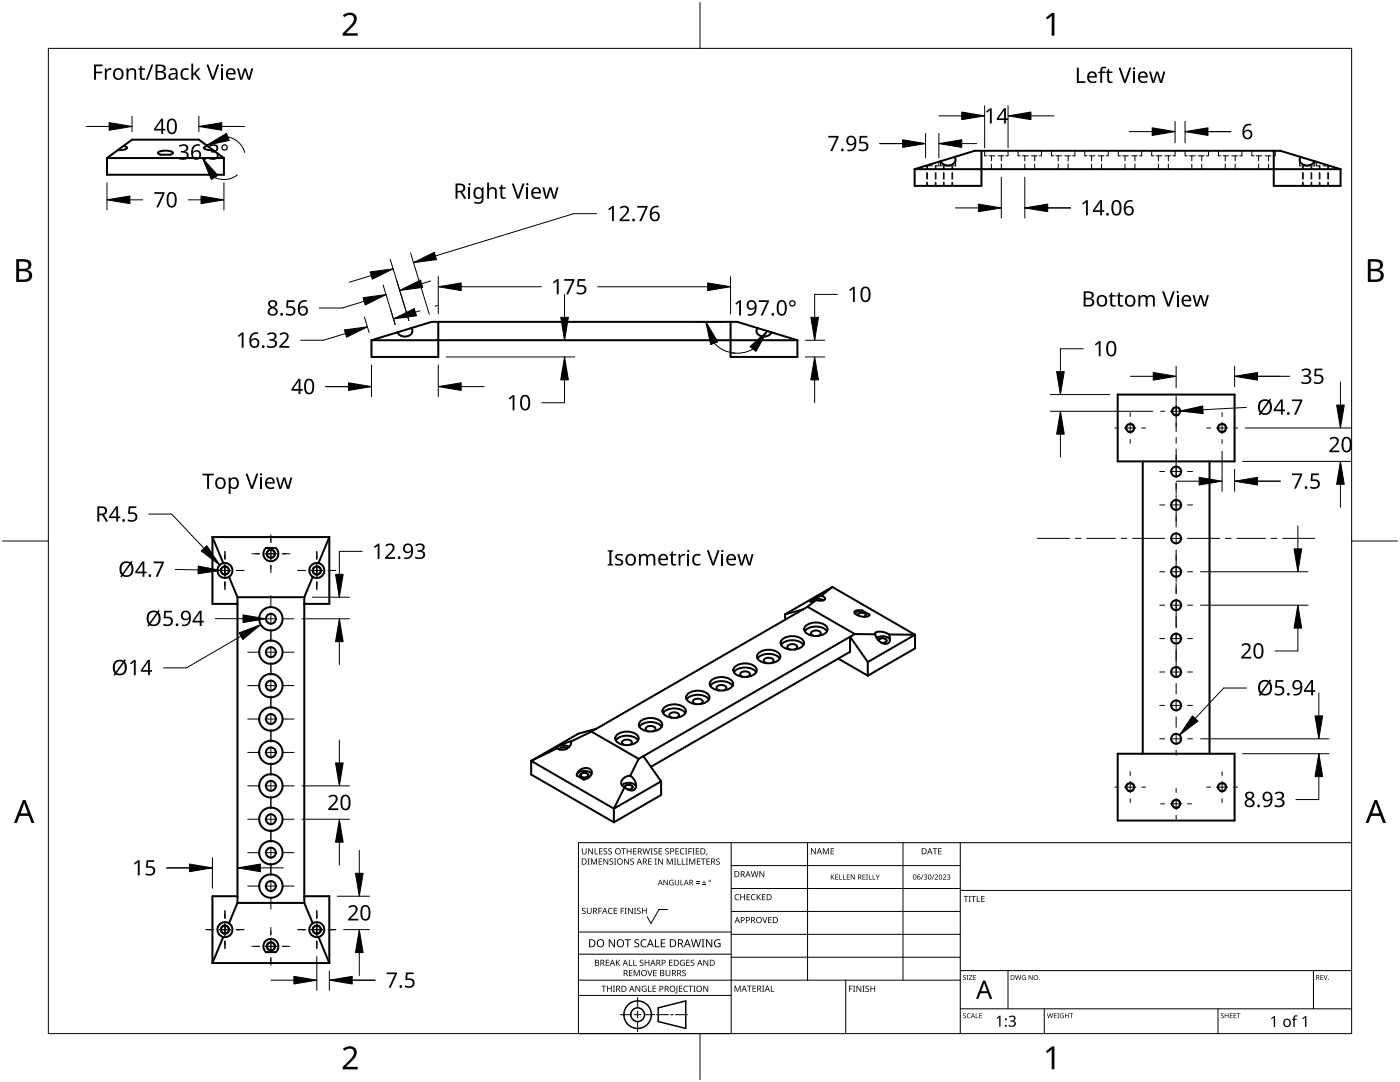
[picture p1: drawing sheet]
<svg xmlns="http://www.w3.org/2000/svg" width="279mm" height="216mm" viewBox="0 0 279 216" stroke-linecap="round" stroke-linejoin="round" font-family="sans-serif">
<g fill="none" stroke="#000" stroke-width=".4">
<path d="M21.4 31.5v3.4h23.3v-3.4M21.4 31.5l5-3.6h13.3l5 3.6M21.4 31.5h23.3M24.7 29.1l.7 .4a2.05 2.05 0 0 1-1.9 .4M31.6 30.4a2.98 2.98 0 0 1 2.9 .1l-.5 .4h-1.9l-.5-.3zM41.4 29.1l-.7 .4a2.05 2.05 0 0 0 1.8 .4M182.5 33.8l12-3.7h61l12 3.7M182.5 33.8h85M190.5 31.3l.1 .2a1.04 1.04 0 0 1-.9 1.5 1.61 1.61 0 0 1-2-.8M195.9 30.1v7h-13.4v-3.3M254.2 30.1v7h13.3v-3.3M259.6 31.3l-.1 .2a1.04 1.04 0 0 0 .9 1.5 1.61 1.61 0 0 0 1.9-.8"/>
<path d="M74.1 67.9h85M74.1 67.9l12-3.7h61l12 3.7M82.1 65.5l.1 .2a1.04 1.04 0 0 1-.9 1.4 1.61 1.61 0 0 1-2-.8M87.5 64.2v7h-13.4v-3.3M145.8 64.2v7h13.3v-3.3M151.2 65.5l-.1 .2a1.04 1.04 0 0 0 .9 1.4 1.61 1.61 0 0 0 1.9-.8M223.1 78.7h23.3v13.4h-23.3zM228.1 92.1v58.3M241.4 92.1v58.3M42.4 107.2v13.3h5M42.4 107.2l2.2 5.2M42.4 107.2h23.3"/>
<path d="M44.6 112.4a1.5 1.5 0 0 0-1.1 2 1.5 1.5 0 0 0 2.2 .7M44.6 112.4a1.5 1.5 0 0 1 1.7 .9 1.5 1.5 0 0 1-.6 1.8M45.7 115.1l1.7 4.1M47.4 119.2v61M47.4 119.2h13.3M53 109.4l2-.1a1.5 1.5 0 0 1 .2 2.2 1.5 1.5 0 0 1-2.2 .1 1.5 1.5 0 0 1 0-2.2zM60.7 119.2v61M62.4 115.1l-1.7 4.1M63.6 112.4a1.5 1.5 0 0 1 1 2 1.5 1.5 0 0 1-2.2 .7M63.6 112.4a1.5 1.5 0 0 0-1.8 .9 1.5 1.5 0 0 0 .6 1.8M65.7 107.2v13.3h-5M65.7 107.2l-2.1 5.2"/>
<path d="M162.8 119.7l-1.6 1.4M164 118.8l-1.5 .6-.8 .6 1.1-.3M164 118.8l.5 .4 .2 .3a1.74 1.74 0 0 1-1.9 .2M164.3 119.8a2.11 2.11 0 0 0-2.6 .3M166.1 117.1l-9.4 5.5M166.1 117.1l16.5 9.6M166.1 117.1l-2.1 1.7M137 139.6a3.1 3.1 0 0 1 4.5 0M137.2 138.5a3.2 3.2 0 0 1 4.3 .3 1.16 1.16 0 0 1-1.1 1.5 3.1 3.1 0 0 1-3.4-.8l-.1-.3zM141.8 136.9a3.1 3.1 0 0 1 4.4 0M142 135.8a3.2 3.2 0 0 1 4.2 .3 1.16 1.16 0 0 1-1 1.5 3.1 3.1 0 0 1-3.5-.8l-.1-.4zM144.4 137.8l.3-.2 .3-.3a1.14 1.14 0 0 0-2 0l.2 .3 .3 .2"/>
<path d="M146.5 134.1a3.1 3.1 0 0 1 4.4 0M146.7 133a3.2 3.2 0 0 1 4.2 .4 1.16 1.16 0 0 1-1 1.5 3.1 3.1 0 0 1-3.5-.8v-.4zM149.2 135l.4-.3 .1-.2a1.14 1.14 0 0 0-2 0l.1 .2 .4 .3M151.2 131.4a3.1 3.1 0 0 1 4.4 0M151.4 130.3a3.2 3.2 0 0 1 4.3 .3 1.16 1.16 0 0 1-1.1 1.6 3.1 3.1 0 0 1-3.4-.8l-.1-.4zM153.9 132.3l.3-.1 .2-.4a1.14 1.14 0 0 0-2 0l.1 .2 .4 .3M156.1 127.6a3.2 3.2 0 0 1 4.3 .3 1.16 1.16 0 0 1-1.1 1.5 3.1 3.1 0 0 1-3.4-.8l-.1-.3zM156.7 122.6v1.1M158.6 129.6l.4-.3 .1-.2a1.14 1.14 0 0 0-2 0l.1 .2 .4 .3M160.2 121.6l-41.2 23.8M160.2 121.6l-3.5 1M160.3 128.7a3.1 3.1 0 0 0-4.4 0"/>
<path d="M160.8 124.9a3.2 3.2 0 0 1 4.3 .3 1.16 1.16 0 0 1-1.1 1.5 3.1 3.1 0 0 1-3.4-.8l-.1-.3zM161.2 121.1l-1 .5M161.2 121.1l9.4 5.4M162.4 126.9l-.3-.2-.3-.3a1.14 1.14 0 0 1 2 0l-.2 .3-.3 .2M165.1 126a3.1 3.1 0 0 0-4.5 0M167.3 131.4l5.9 3.4M169.7 127.1v3l-39.8 22.9M169.7 127.1l-41.3 23.8M169.7 127.1l3.5 5M170.6 126.5l-.9 .6M170.6 126.5l4.1 .1M171.2 122.8a.83 .83 0 0 1 .8-.6 .83 .83 0 0 1 .8 .5l-.3 .4"/>
<path d="M172.1 121.8h-.1a1.72 1.72 0 0 0-1.4 .6M172.1 121.8l1.4 .8M172.1 121.8h-.5a.77 .77 0 0 0-1 .5 2.8 2.8 0 0 0 2.8 .6l.1-.3M173.2 132.1v2.7M173.5 122.6v.1M174.7 126.6l-.1-.2a2.41 2.41 0 0 1 2.8 .2M174.7 126.6a2.39 2.39 0 0 0 2.2 1.9 1.2 1.2 0 0 0 .5-1.9M174.9 127.3a2 2 0 0 1 2.7 .4M175.3 127.8a.9 .9 0 0 1 1.6 0 .87 .87 0 0 1-1 .4M177.4 126.6l5.2 .1M182.6 126.7v2.7l-9.4 5.4M182.6 126.7l-9.4 5.4"/>
<path d="M106 151.8v2.8l16.5 9.5M106 151.8l16.5 9.6M111.2 149.3l-5.2 2.5M113.2 149.4l-.7-.3a.71 .71 0 0 0-.8 .5M113.6 149a2.12 2.12 0 0 0-2.5 .3M114 148a1.73 1.73 0 0 1-2.8 1.3M114 148a6.8 6.8 0 0 0-3 1.3h.2M115.5 153.8a1.68 1.68 0 0 1 2.6 .1 1.64 1.64 0 0 1-1.6 1.7l-1.4-.8v-.4zM115.9 154.5l.7-.3a.57 .57 0 0 1 .7 .7l-.7 .2a.57 .57 0 0 1-.7-.6zM118 146l9.5 5.4M118 146l-4 2M118.1 154.5a1.99 1.99 0 0 0-2.9-.1l-.1 .3"/>
<path d="M119 145.4l-1 .6M119 145.4l-3.6 1-9.4 5.4M123.1 146.7a3.2 3.2 0 0 1 4.3 .3 1.16 1.16 0 0 1-1.1 1.5 3.1 3.1 0 0 1-3.4-.8l-.1-.4zM124.1 156.7a1.96 1.96 0 0 1 2.8 .3M124.6 148.7l-.4-.4-.1-.2a1.14 1.14 0 0 1 2 0l-.1 .2-.4 .4M124.7 157l-2.2 4.4M124.7 157.1a.9 .9 0 0 1 1.5 0 .87 .87 0 0 1-1 .4M125.8 154.8l.4 .3a1.79 1.79 0 0 1 .4 2.5 1.48 1.48 0 0 1-1.9-.6M125.8 154.8a1.67 1.67 0 0 0-1.8 1.7l.7 .5M127.3 147.7a3.1 3.1 0 0 0-4.4 0M127.5 151.4l-1.7 3.4M127.8 143.9a3.2 3.2 0 0 1 4.3 .4 1.16 1.16 0 0 1-1.1 1.5 3.1 3.1 0 0 1-3.4-.8l-.1-.4z"/>
<path d="M128.4 150.9l-.9 .5M128.4 150.9l3.5 5M129.4 145.9l-.3-.1-.3-.4a1.14 1.14 0 0 1 2 0v.2l-.5 .3M131.9 155.9v2.7l-9.4 5.5M131.9 155.9l-9.4 5.5M132.1 145a3.1 3.1 0 0 0-4.5 0M132.3 142.3a3.1 3.1 0 0 1 4.5 0M132.5 141.2a3.2 3.2 0 0 1 4.3 .3 1.16 1.16 0 0 1-1.1 1.6 3.1 3.1 0 0 1-3.4-.9l-.1-.3zM134.1 143.2l-.3-.1-.2-.4a1.14 1.14 0 0 1 1.9 0l-.2 .4-.3 .1M139.7 140.5l.5-.3 .1-.2a1.14 1.14 0 0 0-2 0v.2l.5 .3M223.1 150.4h23.3v13.3h-23.3zM47.4 178.8h-5v13.4"/>
<path d="M60.7 178.8h5v13.4M122.5 161.4v2.7M42.4 192.2h23.3M44.6 187l-2.2 5.2M45.7 184.2a1.5 1.5 0 0 1 .6 1.9 1.5 1.5 0 0 1-1.7 .9M45.7 184.2a1.5 1.5 0 0 0-2.2 .7 1.5 1.5 0 0 0 1.1 2.1M47.4 180.2h13.3M47.4 180.2l-1.7 4M52.9 187.9a1.5 1.5 0 0 1 2.2-.1 1.5 1.5 0 0 1-.1 2.2h-1.9a1.5 1.5 0 0 1-.2-2.1zM60.7 180.2l1.7 4M62.4 184.2a1.5 1.5 0 0 0-.6 1.9 1.5 1.5 0 0 0 1.8 .9M62.4 184.2a1.5 1.5 0 0 1 2.2 .7 1.5 1.5 0 0 1-1 2.1"/>
<path d="M63.6 187l2.1 5.2"/>
<circle cx="225.6" cy="85.4" r=".78"/>
<circle cx="234.7" cy="94.1" r=".99"/>
<circle cx="234.7" cy="82.1" r=".78"/>
<circle cx="243.9" cy="85.4" r=".78"/>
<circle cx="44.9" cy="113.8" r=".78"/>
<circle cx="54.1" cy="110.5" r=".78"/>
<circle cx="63.2" cy="113.8" r=".78"/>
<circle cx="234.7" cy="100.8" r=".99"/>
<circle cx="234.7" cy="107.4" r=".99"/>
<circle cx="234.7" cy="114.1" r=".99"/>
<circle cx="54.1" cy="136.8" r=".99"/>
<circle cx="54.1" cy="123.5" r=".99"/>
<circle cx="54.1" cy="130.1" r=".99"/>
<circle cx="54.1" cy="136.8" r="2.33"/>
<circle cx="54.1" cy="130.1" r="2.33"/>
<circle cx="54.1" cy="123.5" r="2.33"/>
<circle cx="234.7" cy="120.8" r=".99"/>
<circle cx="234.7" cy="127.4" r=".99"/>
<circle cx="234.7" cy="134.1" r=".99"/>
<circle cx="54.1" cy="143.5" r=".99"/>
<circle cx="54.1" cy="156.8" r=".99"/>
<circle cx="54.1" cy="150.1" r=".99"/>
<circle cx="54.1" cy="150.1" r="2.33"/>
<circle cx="54.1" cy="143.5" r="2.33"/>
<circle cx="54.1" cy="156.8" r="2.33"/>
<circle cx="225.6" cy="157.1" r=".78"/>
<circle cx="234.7" cy="140.8" r=".99"/>
<circle cx="234.7" cy="147.4" r=".99"/>
<circle cx="243.9" cy="157.1" r=".78"/>
<circle cx="54.1" cy="163.5" r=".99"/>
<circle cx="54.1" cy="176.8" r=".99"/>
<circle cx="54.1" cy="170.1" r=".99"/>
<circle cx="54.1" cy="170.1" r="2.33"/>
<circle cx="54.1" cy="163.5" r="2.33"/>
<circle cx="54.1" cy="176.8" r="2.33"/>
<circle cx="234.7" cy="160.4" r=".78"/>
<circle cx="44.9" cy="185.5" r=".78"/>
<circle cx="54.1" cy="188.8" r=".78"/>
<circle cx="63.2" cy="185.5" r=".78"/>
</g>
<g fill="none" stroke="#000" stroke-width=".2">
<path d="M184.7 33.1h1.4M185.1 33.1v.7M185.1 34.5v1.2M185.1 36.4v.7M186.7 34.5v1.2M186.7 36.4v.7M187.4 32.3v.8h-.7v.7M187.7 32.2v.9h.4M188.4 33.1v.7M188.4 34.5v1.2M188.4 36.4v.7M188.6 33.1h1.2"/>
<path d="M190 33.1v.7M190 34.5v1.2M190 36.4v.7M190.7 31.9v1.2h-.4M196.5 30.1v1h.4M197.4 31.1h1.1M197.9 31.1v1M197.9 32.7v1.1M199.2 31.1h1.1M199.8 31.1v1M199.8 32.7v1.1M201.2 30.1v1h-.5"/>
<path d="M203.2 30.1v1h.4M204 31.1h1.2M204.5 31.1v1M204.5 32.7v1.1M205.8 31.1h1.2M206.5 31.1v1M206.5 32.7v1.1M207.8 30.1v1h-.4M209.8 30.1v1h.5M210.7 31.1h1.2M211.2 31.1v1M211.2 32.7v1.1"/>
<path d="M212.5 31.1h1.1M213.2 31.1v1M213.2 32.7v1.1M214.5 30.1v1h-.4M216.5 30.1v1h.4M217.4 31.1h1.1M217.9 31.1v1M217.9 32.7v1.1M219.2 31.1h1.1M219.8 31.1v1M219.8 32.7v1.1M221.2 30.1v1h-.5"/>
<path d="M223.2 30.1v1h.4M224 31.1h1.2M224.5 31.1v1M224.5 32.7v1.1M225.8 31.1h1.2M226.5 31.1v1M226.5 32.7v1.1M227.8 30.1v1h-.4M229.8 30.1v1h.5M230.7 31.1h1.2M231.2 31.1v1M231.2 32.7v1.1"/>
<path d="M232.5 31.1h1.1M233.2 31.1v1M233.2 32.7v1.1M234.5 30.1v1h-.4M236.5 30.1v1h.4M237.4 31.1h1.1M237.9 31.1v1M237.9 32.7v1.1M239.2 31.1h1.1M239.8 31.1v1M239.8 32.7v1.1M241.2 30.1v1h-.5"/>
<path d="M243.2 30.1v1h.4M244 31.1h1.2M244.5 31.1v1M244.5 32.7v1.1M245.8 31.1h1.2M246.5 31.1v1M246.5 32.7v1.1M247.8 30.1v1h-.4M249.8 30.1v1h.5M250.7 31.1h1.2M251.2 31.1v1M251.2 32.7v1.1"/>
<path d="M252.5 31.1h1.1M253.2 31.1v1M253.2 32.7v1.1M254.5 30.1v1h-.4M259.4 31.9v1.2h.3M260.1 33.1v.7M260.1 34.5v1.2M260.1 36.4v.7M260.3 33.1h1.2M261.7 33.1v.7M261.7 34.5v1.2M261.7 36.4v.7"/>
<path d="M262.4 32.2v.9h-.4M262.7 32.3v.8h.7M263.4 33.1v.7M263.4 34.5v1.2M263.4 36.4v.7M264 33.1h1.4M265 33.1v.7M265 34.5v1.2M265 36.4v.7"/>
</g>
<g fill="none" stroke="#000" stroke-width=".2">
<path d="M185 33.1v.7M185 34.5v1.2M185 36.4v.7M186.8 33.1v.7M186.8 34.5v1.2M186.8 36.4v.7M188.3 33.1v.7M188.3 34.5v1.2M188.3 36.4v.7M190.1 33.1v.7M190.1 34.5v1.2M190.1 36.4v.7"/>
<path d="M260 33.1v.7M260 34.5v1.2M260 36.4v.7M261.8 33.1v.7M261.8 34.5v1.2M261.8 36.4v.7M263.3 33.1v.7M263.3 34.5v1.2M263.3 36.4v.7M265.1 33.1v.7M265.1 34.5v1.2M265.1 36.4v.7"/>
</g>
<g fill="none" stroke="#000" stroke-width=".2">
<path d="M163.1 119.8l.5 .1M171.1 122.7a1.02 1.02 0 0 1 .9-.5 1.02 1.02 0 0 1 .9 .5l-.2 .4M171.2 122.8a.83 .83 0 0 1 .8-.6 .83 .83 0 0 1 .8 .5l-.3 .4M175.2 127.7a1.11 1.11 0 0 1 1.8 .1 .95 .95 0 0 1-.9 .5M175.3 127.8a.91 .91 0 0 1 1.6 0 .87 .87 0 0 1-1 .4M113.2 149.4l-.7-.3a.71 .71 0 0 0-.8 .5M113.3 149.3l-.8-.2a.87 .87 0 0 0-.9 .4M115.8 154.5a1.14 1.14 0 0 1 1.7 .2 1.06 1.06 0 0 1-1.8 0zM115.9 154.5l.7-.3a.57 .57 0 0 1 .7 .7l-.7 .2a.57 .57 0 0 1-.7-.6zM124.5 157a1.08 1.08 0 0 1 1.9 .1 .95 .95 0 0 1-1 .5M124.7 157.1a.91 .91 0 0 1 1.5 0 .87 .87 0 0 1-1 .4"/>
<circle cx="44.9" cy="113.8" r=".91"/>
<circle cx="44.9" cy="113.8" r=".78"/>
<circle cx="54.1" cy="110.5" r=".91"/>
<circle cx="54.1" cy="110.5" r=".78"/>
<circle cx="63.2" cy="113.8" r=".91"/>
<circle cx="63.2" cy="113.8" r=".78"/>
<circle cx="44.9" cy="185.5" r=".91"/>
<circle cx="44.9" cy="185.5" r=".78"/>
<circle cx="54.1" cy="188.8" r=".91"/>
<circle cx="54.1" cy="188.8" r=".78"/>
<circle cx="63.2" cy="185.5" r=".91"/>
<circle cx="63.2" cy="185.5" r=".78"/>
</g>
<g fill="none" stroke="#000" stroke-width=".2">
<path d="M225.1 84.6a.91 .91 0 0 0-.4 1.1M225.7 84.5a.91 .91 0 0 1 .8 .9M226.3 86a.91 .91 0 0 1-1.2 .2M234.3 81.3a.91 .91 0 0 0-.4 1.1M234.9 81.2a.91 .91 0 0 1 .7 .9M235.4 82.7a.91 .91 0 0 1-1.1 .2M243.4 84.6a.91 .91 0 0 0-.4 1.1M244 84.5a.91 .91 0 0 1 .8 .9M244.6 86a.91 .91 0 0 1-1.2 .2M225.1 156.3a.91 .91 0 0 0-.4 1.1M225.7 156.2a.91 .91 0 0 1 .8 .9M226.3 157.7a.91 .91 0 0 1-1.2 .2"/>
<path d="M234.3 159.6a.91 .91 0 0 0-.4 1.1M234.9 159.5a.91 .91 0 0 1 .7 .9M243.4 156.3a.91 .91 0 0 0-.4 1.1M244 156.2a.91 .91 0 0 1 .8 .9M244.6 157.7a.91 .91 0 0 1-1.2 .2M235.4 161a.91 .91 0 0 1-1.1 .2"/>
</g>
<path d="M9.7 9.7h260v196.5h-260z" fill="none" stroke="#000" stroke-width=".2"/>
<path d="M139.7 .5v9.2M.5 108h9.2M269.7 108h9.2M139.7 206.2v9.2" fill="none" stroke="#000" stroke-width=".2"/>
<g fill="#000">
<path d="M68.4 3.1a1.64 1.64 0 0 1 2.8 .4 2.52 2.52 0 0 1-1.2 2.2l-.9 .9h2.3v.5h-3v-.4l1.2-1.2a1.95 1.95 0 0 0 .9-2.2 1.23 1.23 0 0 0-1.8 .1zM208.7 3.5l1.3-.9h.4v4.5h-.5v-4l-.9 .8zM68.4 209.3a1.64 1.64 0 0 1 2.8 .4 2.52 2.52 0 0 1-1.2 2.2l-.9 1h2.3v.5h-3v-.5l1.2-1.2a1.95 1.95 0 0 0 .9-2.1 1.23 1.23 0 0 0-1.8 .1zM208.7 209.8l1.3-1h.4v4.6h-.5v-4l-.9 .7z"/>
<path d="M3.2 51.7h1.3a1.28 1.28 0 0 1 1.7 1.3 1.04 1.04 0 0 1-.8 .9 1.23 1.23 0 0 1 1 1.5 1.23 1.23 0 0 1-1.6 .9h-1.6zM3.8 54.1v1.7h.9a.86 .86 0 0 0 1.1-.9 .86 .86 0 0 0-1.1-.8zM3.8 52.2v1.4h.8a.78 .78 0 0 0 1.1-.7 .78 .78 0 0 0-1.1-.7z"/>
<path d="M273 51.7h1.3a1.28 1.28 0 0 1 1.7 1.3 1.04 1.04 0 0 1-.9 .9 1.23 1.23 0 0 1 1 1.5 1.23 1.23 0 0 1-1.5 .9h-1.6zM273.6 54.1v1.7h.9a.86 .86 0 0 0 1.1-.9 .86 .86 0 0 0-1.2-.8zM273.6 52.2v1.4h.8a.78 .78 0 0 0 1-.7 .78 .78 0 0 0-1.1-.7z"/>
<path d="M4.6 159.6h.5l1.8 4.6h-.6l-.6-1.4h-1.8l-.5 1.4h-.6zM4.8 160.2l-.7 2.1h1.4z"/>
<path d="M274.3 159.6h.5l1.8 4.6h-.6l-.5-1.4h-1.8l-.6 1.4h-.6zM274.6 160.2l-.7 2.1h1.4z"/>
</g>
<g fill="none" stroke="#000" stroke-width=".2">
<path d="M145.9 168.1v38.1h-30.5v-38.1h154.3M145.9 172.7h45.7M145.9 177.3h45.7M161.2 168.1v27.5M180.2 168.1v27.5M191.6 168.1v38.1M191.6 177.7h78.1M115.4 198.6h30.5M115.4 195.6h76.2M115.4 190.4h30.5M115.4 186h30.5M127.3 199v2.1"/>
<path d="M133.2 181.5h-1.7l-1.6 2.8-.7-1.4M145.9 181.9h45.7M145.9 186.4h45.7M145.9 191h45.7M168.8 195.6v10.6M191.6 193.7h78.1M201.2 193.7v7.6M262.1 193.7v7.6M123.8 202.5h2.1M126.6 202.5h1.3M127.3 201.8v1.4M127.3 203.8v2.1"/>
<path d="M128.6 202.5h2.1M131 202.5h2.4M133.8 202.5h.6M134.8 202.5h2.4M191.6 201.3h78.1M208.4 201.3v4.9M243.1 201.3v4.9"/>
</g>
<g fill="#000">
<path d="M116.1 169.3h.2v.8a.32 .32 0 0 0 .3 .3 .32 .32 0 0 0 .3-.3v-.8h.2v.8a.47 .47 0 0 1-.5 .4 .47 .47 0 0 1-.5-.5zM117.3 171.3h.4l-.1 .1v1l.1 .1h-.4l.1-.1v-1zM117.4 169.3h.2l.6 1v-1h.1v1.2h-.1l-.7-1v1h-.1zM117.9 171.3h.3l.3 1 .4-1h.2v1.2h-.1v-1l-.4 1h-.1l-.4-1v1h-.2zM118.7 169.3h.1v1h.6v.2h-.7zM119.5 171.3h.7v.1h-.6v.4h.5v.2h-.5v.4h.6v.1h-.7zM119.6 169.3h.6v.1h-.5v.4h.5v.1h-.5v.4h.5v.2h-.6zM120.5 169.4l.4-.1h.3l-.1 .1a.25 .25 0 0 0-.4-.1 .25 .25 0 0 0 0 .4 .4 .4 0 0 1 .5 .3 .4 .4 0 0 1-.3 .5 .4 .4 0 0 1-.5-.2h.2a.27 .27 0 0 0 .4-.1 .27 .27 0 0 0-.3-.3l-.2-.2zM120.4 171.3h.2l.6 1v-1h.2v1.2h-.2l-.6-1v1h-.2zM121.4 169.4l.5-.1h.2v.1a.25 .25 0 0 0-.4-.1 .25 .25 0 0 0 0 .4 .4 .4 0 0 1 .4 .3 .4 .4 0 0 1-.2 .5 .4 .4 0 0 1-.5-.2h.1a.27 .27 0 0 0 .5-.1 .27 .27 0 0 0-.4-.3l-.2-.2zM121.7 171.4l.4-.1 .3 .1-.1 .1a.25 .25 0 0 0-.4-.1 .25 .25 0 0 0 0 .4 .4 .4 0 0 1 .5 .3 .4 .4 0 0 1-.3 .5 .4 .4 0 0 1-.5-.3l.2 .1a.27 .27 0 0 0 .4-.2 .27 .27 0 0 0-.3-.3l-.2-.2zM122.5 171.3h.5l-.2 .1v1l.2 .1h-.5l.2-.1v-1z"/>
<path d="M124 169.3h.9v.1h-.4v1.1h-.1v-1.1h-.4zM124.6 171.3h.1l.7 1v-1h.1v1.2h-.2l-.6-1v1h-.1zM125.1 169.3h.1v.5h.7v-.5h.1v1.2h-.1v-.6h-.7v.6h-.1zM125.8 171.4l.5-.1 .2 .1v.1a.25 .25 0 0 0-.4-.1 .25 .25 0 0 0 0 .4 .4 .4 0 0 1 .4 .3 .4 .4 0 0 1-.2 .5 .4 .4 0 0 1-.5-.3l.1 .1a.27 .27 0 0 0 .5-.2 .27 .27 0 0 0-.4-.3l-.2-.2zM126.4 169.3h.6v.1h-.5v.4h.5v.1h-.5v.4h.5v.2h-.6zM128.2 169.3h.2l.2 1 .3-1h.2l.2 1 .3-1h.1l-.3 1.2h-.1l-.3-1.1-.3 1.1h-.2zM129.4 171.3h.6v.1h-.5v.4h.5v.2h-.5v.4h.5v.1h-.6zM129.8 169.3h.5l-.2 .1v1l.2 .1h-.5l.2-.1v-1zM130.7 171.3h.4l-.1 .1v1l.1 .1h-.4l.1-.1v-1zM130.5 169.4l.4-.1h.3l-.1 .1a.25 .25 0 0 0-.4-.1 .25 .25 0 0 0 0 .4 .4 .4 0 0 1 .5 .3 .4 .4 0 0 1-.3 .5 .4 .4 0 0 1-.5-.2h.2a.27 .27 0 0 0 .4-.1 .27 .27 0 0 0-.3-.3l-.2-.2zM131.4 169.3h.7v.1h-.5v.4h.5v.1h-.5v.4h.5v.2h-.7zM131.3 171.3h.2l.7 1-.1-1h.2v1.2h-.2l-.6-1v1h-.2z"/>
<path d="M132.4 175.6h.2l.6 .9v-.9h.1v1h-.2l-.6-.9v.9h-.1zM132.8 169.4l.4-.1h.3l-.1 .1a.25 .25 0 0 0-.3-.1 .25 .25 0 0 0 0 .4 .4 .4 0 0 1 .4 .3 .4 .4 0 0 1-.3 .5 .4 .4 0 0 1-.4-.2h.1a.27 .27 0 0 0 .5-.1 .27 .27 0 0 0-.4-.3l-.2-.2zM133.1 171.3h.2l.4 1 .4-1h.2v1.2h-.2v-1l-.4 1h-.1l-.4-1v1h-.1zM133.7 175.7l.5-.2 .2 .1v.1a.45 .45 0 0 0-.7 .4 .45 .45 0 0 0 .6 .4v-.3h-.2v-.1h.3v.5a.6 .6 0 0 1-.8-.1 .6 .6 0 0 1 .1-.8zM134.5 171.3h.4l-.1 .1v1l.1 .1h-.4l.2-.1v-1zM135.2 171.3h.1v1.1h.6v.1h-.7zM134.8 169.3h.7v.1h-.6v.4h.5v.1h-.5v.4h.6v.2h-.7zM134.7 175.6h.1v.7a.28 .28 0 0 0 .3 .2 .28 .28 0 0 0 .3-.2v-.7h.1v.7a.42 .42 0 0 1-.4 .4 .42 .42 0 0 1-.4-.4zM135.8 175.6h.1v.9h.5v.1h-.6zM136.1 171.3h.1v1.1h.6v.1h-.7zM135.8 169.4l.5-.2 .3 .1-.1 .1a.49 .49 0 0 0-.7 .5 .49 .49 0 0 0 .8 .4 .52 .52 0 0 1-.7 .1 .52 .52 0 0 1-.2-.6zM136.7 169.3h.5l-.2 .1v1l.2 .1h-.5l.2-.1v-1z"/>
<path d="M136.9 171.3h.4l-.1 .1v1l.1 .1h-.4l.1-.1v-1zM137.4 169.3h.7v.1h-.6v.4h.5v.2h-.5v.5h-.1zM137.5 171.3h.3l.3 1 .4-1h.3v1.2h-.2v-1l-.4 1h-.1l-.4-1v1h-.2zM138.2 169.3h.4l-.1 .1v1l.1 .1h-.4l.1-.1v-1zM138.9 176.2h.7v.1h-.7zM138.9 175.9h.7v.1h-.7zM138.9 169.3h.6v.1h-.5v.4h.5v.1h-.5v.4h.5v.2h-.6zM139.1 171.3h.7v.1h-.6v.4h.5v.2h-.5v.4h.6v.1h-.7zM140.1 176.5h.8v.1h-.8zM139.9 171.3h.9v.1h-.4v1.1h-.1v-1.1h-.4zM140.4 175.7h.2v.3h.3v.2h-.3v.3h-.2v-.3h-.3v-.2h.3zM141 170.3h.2l-.3 .4z"/>
<path d="M141 171.3h.7v.1h-.6v.4h.5v.2h-.5v.4h.6v.1h-.7zM143 171.4l.4-.1 .2 .1v.1a.25 .25 0 0 0-.4-.1 .25 .25 0 0 0 0 .4 .4 .4 0 0 1 .5 .3 .4 .4 0 0 1-.3 .5 .4 .4 0 0 1-.5-.3l.2 .1a.27 .27 0 0 0 .4-.2 .27 .27 0 0 0-.3-.3l-.3-.2zM146.8 178.6l.4-.2 .3 .1v.1a.49 .49 0 0 0-.7 .4 .49 .49 0 0 0 .7 .5 .52 .52 0 0 1-.7 0 .52 .52 0 0 1-.2-.6zM147.7 178.4h.2v.5h.6v-.5h.2v1.2h-.2v-.5h-.6v.5h-.2zM149 178.4h.7v.1h-.5v.4h.4v.2h-.4v.4h.5v.1h-.7zM150 178.6l.5-.2 .3 .1-.1 .1a.49 .49 0 0 0-.7 .4 .49 .49 0 0 0 .8 .5 .52 .52 0 0 1-.7 0 .52 .52 0 0 1-.2-.6zM149.8 173.8h.2l.2 1.1 .3-1.1h.2l.3 1.1 .2-1.1h.2l-.3 1.2h-.2l-.3-1-.3 1h-.1zM151 178.4h.2v.6l.5-.6h.2l-.5 .5 .5 .7h-.2l-.4-.6-.1 .6h-.2zM151.6 173.8h.1l.7 1v-1h.1v1.2h-.2l-.6-1v1h-.1zM152.1 178.4h.7v.1h-.6v.4h.5v.2h-.5v.4h.6v.1h-.7zM161.8 169.3h.2l.7 1v-1h.1v1.2h-.2l-.6-1v1h-.2zM164.2 169.3h.2l.4 .9 .4-.9h.2v1.2h-.1v-1.1l-.4 1.1h-.1l-.4-1.1v1.1h-.2z"/>
<path d="M165.8 169.3h.6v.1h-.5v.4h.5v.1h-.5v.4h.5v.2h-.6zM165.8 174.5h.1v.5l.6-.5-.4 .4 .5 .6h-.2l-.4-.5-.1 .5h-.1zM166.7 174.5h.6v.1h-.5v.3h.4v.1h-.4v.4h.5v.1h-.6zM167.5 174.5h.1v.9h.5v.1h-.6zM168.2 174.5h.2v.9h.4v.1h-.6zM169 174.5h.6v.1h-.5v.3h.4v.1h-.4v.4h.5v.1h-.6zM169.8 174.5h.1l.6 .8v-.8h.1v1h-.2l-.5-.8v.8h-.1zM172.1 174.5h.6v.1h-.4v.3h.4v.1h-.4v.4h.4v.1h-.6zM172.8 174.5h.4l-.1 .1v.8l.1 .1h-.4l.2-.1v-.8zM173.4 174.5h.1v.9h.5v.1h-.6zM174.2 174.5h.1v.9h.4v.1h-.5zM174.8 174.5h.1l.3 .5 .2-.5h.2l-.4 .6v.4h-.1v-.4z"/>
<path d="M184.2 174.5h.1l-.4 1h-.1zM184.4 174.6a.32 .32 0 0 1 .5-.1 .32 .32 0 0 1-.1 .5 .32 .32 0 0 1 .2 .4 .32 .32 0 0 1-.5 .1l-.1-.1a.26 .26 0 0 0 .4 .1 .26 .26 0 0 0 0-.4l-.3-.2a.23 .23 0 0 0 .3 0 .23 .23 0 0 0-.1-.4 .23 .23 0 0 0-.3 .2zM186.3 174.5h.2l-.4 1h-.1zM186.1 169.3h.9v.1h-.3v1.1h-.2v-1.1h-.4zM186.5 174.6a.37 .37 0 0 1 .6 0 .37 .37 0 0 1-.2 .6l-.2 .2h.5v.1h-.7l.3-.4a.27 .27 0 0 0 .3-.3 .27 .27 0 0 0-.4-.2zM187.2 169.3h.7v.1h-.5v.4h.5v.1h-.5v.4h.5v.2h-.7zM188.2 174.6a.37 .37 0 0 1 .6 0 .37 .37 0 0 1-.3 .6l-.2 .2h.5v.1h-.6l.2-.4a.27 .27 0 0 0 .3-.3 .27 .27 0 0 0-.4-.2zM189 174.6a.32 .32 0 0 1 .5-.1 .32 .32 0 0 1 0 .5h-.1a.32 .32 0 0 1 .2 .4 .32 .32 0 0 1-.5 .1l-.1-.1a.26 .26 0 0 0 .4 .1 .26 .26 0 0 0 0-.4l-.3-.2a.23 .23 0 0 0 .4 0 .23 .23 0 0 0-.1-.4 .23 .23 0 0 0-.3 .2zM192.3 178.8h.9v.1h-.3v1.1h-.2v-1.1h-.4zM193.3 178.8h.5l-.2 .1v1l.2 .1h-.5l.2-.1v-1zM193.8 178.8h1v.1h-.4v1.1h-.2v-1.1h-.4zM194.9 178.8h.2v1.1h.5v.1h-.7z"/>
<path d="M195.8 178.8h.7v.1h-.5v.4h.5v.1h-.5v.5h.5v.1h-.7zM116.2 181.3l.4-.2 .3 .1-.1 .1a.25 .25 0 0 0-.4-.1 .25 .25 0 0 0 0 .4 .4 .4 0 0 1 .5 .3 .4 .4 0 0 1-.3 .5 .4 .4 0 0 1-.5-.2h.2a.27 .27 0 0 0 .4-.1 .27 .27 0 0 0-.3-.3l-.2-.2zM117.1 181.1h.2v.8a.32 .32 0 0 0 .3 .3 .32 .32 0 0 0 .3-.3v-.8h.2v.8a.47 .47 0 0 1-.5 .5 .47 .47 0 0 1-.5-.5zM119.4 181.1h.7v.2h-.5v.4h.5v.1h-.5v.6h-.2zM120 196.7h1v.1h-.4v1.1h-.2v-1.1h-.4zM120.9 191.5h.7v.1h-.6v.4h.5v.2h-.5v.4h.6v.1h-.7zM121.5 181.3l.4-.2 .4 .1-.1 .1a.49 .49 0 0 0-.7 .5 .49 .49 0 0 0 .7 .4 .52 .52 0 0 1-.6 .1 .52 .52 0 0 1-.3-.6zM121.1 196.7h.2v.5h.6v-.5h.2v1.2h-.2v-.6h-.6v.6h-.2zM121.5 187.4h.2l.9 1.3v-1.3h.1v1.6h-.2l-.8-1.3v1.3h-.2zM122.3 196.7h.4l-.1 .1v1l.1 .1h-.4l.2-.1v-1zM122.5 181.1h.7v.2h-.6v.4h.5v.1h-.5v.4h.6v.2h-.7zM122.9 191.5h.2v.6l.5-.6h.2l-.5 .5 .5 .7h-.2l-.4-.6-.1 .6h-.2z"/>
<path d="M123.9 181.1h.6v.2h-.5v.4h.5v.1h-.5v.6h-.1zM124.7 181.1h.4l-.2 .2v.9l.2 .2h-.4l.1-.2v-.9zM124.7 187.4h1.2v.2h-.5v1.4h-.2v-1.4h-.5zM125.5 191.5h.2v1.1h.5v.1h-.7zM125.5 193.6h.7v.1h-.5v.4h.5v.1h-.5v.4h.5v.2h-.7zM125.3 181.1h.2l.7 1.1-.1-1.1h.2v1.3h-.2l-.6-1v1h-.2zM126.4 191.5h.1v1.1h.6v.1h-.7zM126.5 181.1h.5l-.2 .2v.9l.2 .2h-.5l.2-.2v-.9zM126.5 193.6h.2l.4 1 .4-1h.2v1.2h-.2v-1.1l-.4 1.1h-.1l-.4-1.1v1.1h-.1zM126.7 187.6l.3-.2 .6 .1-.2 .1a.33 .33 0 0 0-.6 .2 .33 .33 0 0 0 .4 .4 .47 .47 0 0 1 .4 .6 .47 .47 0 0 1-.7 .2h-.3v-.2h.2a.35 .35 0 0 0 .6-.2 .35 .35 0 0 0-.5-.4l-.3-.2zM126.8 196.7h.2l.6 1v-1h.2v1.2h-.2l-.7-1 .1 1h-.2zM127.2 181.3l.4-.2 .3 .1-.1 .1a.25 .25 0 0 0-.4-.1 .25 .25 0 0 0 0 .4 .4 .4 0 0 1 .5 .3 .4 .4 0 0 1-.3 .5 .4 .4 0 0 1-.5-.2h.2a.27 .27 0 0 0 .4-.1 .27 .27 0 0 0-.3-.3l-.2-.2z"/>
<path d="M127.7 191.6l.4-.1 .3 .1-.1 .1a.25 .25 0 0 0-.3-.1 .25 .25 0 0 0 0 .4 .4 .4 0 0 1 .4 .3 .4 .4 0 0 1-.3 .5 .4 .4 0 0 1-.4-.3l.1 .1a.27 .27 0 0 0 .5-.2 .27 .27 0 0 0-.4-.3l-.2-.2zM128 187.6l.6-.2 .4 .1-.1 .2a.63 .63 0 0 0-.9 .5 .63 .63 0 0 0 1 .6v.2a.83 .83 0 0 1-1.1-.3 .83 .83 0 0 1 .1-1.1zM128.2 196.8l.6-.1 .2 .1v.1a.5 .5 0 0 0-.8 .4 .5 .5 0 0 0 .7 .5v-.4h-.3v-.1h.4v.6a.66 .66 0 0 1-.8-.2 .66 .66 0 0 1 0-.9zM128.1 181.1h.2v.6h.6v-.6h.2v1.3h-.2v-.6h-.6v.6h-.2zM129.2 193.6h.1l.4 1 .3-1h.2l-.4 1.2h-.2zM129.3 196.7h.2v1.1h.5v.1h-.7zM128.7 191.5h.1v.5h.6v-.5h.2v1.2h-.2v-.5h-.6v.5h-.1zM130.7 187.4h.2v1.4h.7v.2h-.9zM130.2 196.7h.7v.1h-.5v.4h.5v.1h-.5v.5h.5v.1h-.7zM130.4 193.6h.6v.1h-.5v.4h.5v.1h-.5v.4h.5v.2h-.6zM131.9 187.4h.9v.2h-.7v.5h.6v.2h-.6v.5h.7v.2h-.9zM132.8 193.6h.2v.7a.32 .32 0 0 0 .3 .4 .32 .32 0 0 0 .3-.4v-.7h.2v.7a.47 .47 0 0 1-.5 .5 .47 .47 0 0 1-.5-.5z"/>
<path d="M133.5 191.5h.7v.1h-.5v.4h.5v.2h-.5v.4h.5v.1h-.7zM135 196.7h.2v1.3l-.1 .2h-.3l-.1-.1 .3-.2zM135.5 196.7h.7v.1h-.5v.4h.4v.1h-.4v.5h.5v.1h-.7zM135.8 191.7l.5-.2 .4 .1-.1 .1a.5 .5 0 0 0-.8 .4 .5 .5 0 0 0 .7 .5v-.4h-.2v-.1h.4v.6a.66 .66 0 0 1-.9-.1 .66 .66 0 0 1 0-.9zM136.2 193.7l.4-.2 .3 .1-.1 .1a.25 .25 0 0 0-.4-.1 .25 .25 0 0 0 0 .4 .4 .4 0 0 1 .5 .3 .4 .4 0 0 1-.3 .5 .4 .4 0 0 1-.5-.2h.2a.27 .27 0 0 0 .5-.1 .27 .27 0 0 0-.4-.3l-.2-.2zM136.5 196.8l.5-.1 .3 .1-.1 .1a.49 .49 0 0 0-.7 .4 .49 .49 0 0 0 .8 .4 .52 .52 0 0 1-.7 .1 .52 .52 0 0 1-.2-.6zM137 191.5h.6v.1h-.5v.4h.5v.2h-.5v.4h.5v.1h-.6zM137.4 196.7h.9v.1h-.4v1.1h-.1v-1.1h-.4zM137.9 191.6l.4-.1 .3 .1-.1 .1a.25 .25 0 0 0-.4-.1 .25 .25 0 0 0 0 .4 .4 .4 0 0 1 .5 .3 .4 .4 0 0 1-.3 .5 .4 .4 0 0 1-.5-.3l.2 .1a.27 .27 0 0 0 .4-.2 .27 .27 0 0 0-.3-.3l-.2-.2zM138.4 196.7h.4l-.1 .1v1l.1 .1h-.4l.1-.1v-1zM137.9 187.4h.2l.3 1.4 .4-1.4h.2l.4 1.4 .3-1.4h.2l-.4 1.6h-.2l-.4-1.3-.4 1.3h-.2zM140 187.4h.6l-.2 .2v1.3l.2 .1h-.6l.2-.1v-1.3z"/>
<path d="M140.4 196.7h.1l.7 1v-1h.1v1.2h-.1l-.7-1v1h-.1zM140.4 191.5h.2l.6 1v-1h.1v1.2h-.1l-.7-1v1h-.1zM140.9 187.4h.2l.9 1.3v-1.3h.1v1.6h-.2l-.8-1.3v1.3h-.2zM142.7 187.6l.7-.2 .4 .1-.1 .2a.65 .65 0 0 0-1 .5 .65 .65 0 0 0 .9 .6v-.4h-.3v-.2h.5v.7a.86 .86 0 0 1-1.1-.1 .86 .86 0 0 1 0-1.2zM146.6 196.7h.2l.4 1 .4-1h.2v1.2h-.1v-1.1l-.4 1.1h-.2l-.4-1.1v1.1h-.1zM149.1 196.7h.9v.1h-.4v1.1h-.1v-1.1h-.4zM150.2 196.7h.7v.1h-.6v.4h.5v.1h-.5v.5h.6v.1h-.7zM152.1 183h.2l.3 1 .4-1h.1l-.4 1.2h-.1zM152.1 196.7h.4l-.1 .1v1l.1 .1h-.4l.1-.1v-1zM153.8 196.7h.2v1.1h.5v.1h-.7zM153.3 183h.7v.1h-.5v.4h.5v.1h-.5v.5h.5v.1h-.7zM169.5 196.7h.6v.1h-.5v.5h.5v.1h-.5v.5h-.1z"/>
<path d="M170.2 196.7h.5l-.2 .1v1l.2 .1h-.5l.2-.1v-1zM170.9 196.7h.2l.6 1v-1h.2v1.2h-.2l-.6-1v1h-.2zM172.1 196.7h.5l-.2 .1v1l.2 .1h-.5l.2-.1v-1zM172.8 196.8l.4-.1h.2v.2a.25 .25 0 0 0-.4-.1 .25 .25 0 0 0 0 .4 .4 .4 0 0 1 .5 .3 .4 .4 0 0 1-.3 .4 .4 .4 0 0 1-.5-.2l.2 .1a.27 .27 0 0 0 .4-.2 .27 .27 0 0 0-.3-.3l-.3-.2zM173.7 196.7h.2v.5h.6v-.5h.2v1.2h-.2v-.6h-.6v.6h-.2zM192.2 194.7l.4-.1h.2l-.1 .1a.24 .24 0 0 0-.3 0 .24 .24 0 0 0-.1 .3 .24 .24 0 0 0 .4 .1 .31 .31 0 0 1 0 .4 .31 .31 0 0 1-.5-.1 .24 .24 0 0 0 .3 .1 .24 .24 0 0 0 .1-.3l-.4-.3zM192.9 194.6h.4l-.1 .1v.7l.1 .1h-.4l.1-.1v-.7zM193.4 194.6h.6l-.5 .8h.6v.1h-.7l.5-.8h-.5zM194.2 194.6h.6v.1h-.4v.3h.4v.1h-.4v.3h.4v.1h-.6zM202.6 194.6h.1l.2 .8 .2-.8h.2l.2 .8 .2-.8h.1l-.2 .9h-.2l-.2-.8-.2 .8h-.2zM204 194.7l.4-.1h.3l-.1 .1a.4 .4 0 0 0-.6 .4 .4 .4 0 0 0 .6 .3v-.3l-.2-.1h.3v.5a.53 .53 0 0 1-.7-.1 .53 .53 0 0 1 0-.7zM205.3 194.6h.1l.6 .8v-.8h.1v.9h-.2l-.5-.8v.8h-.1z"/>
<path d="M263.5 194.6h.6v.1h-.5v.3h.4v.1h-.4v.3h.5v.1h-.6zM264.1 194.6h.2l.2 .8 .3-.8h.2l-.4 .9h-.1zM192.2 202.3l.4-.1h.2l-.1 .1a.24 .24 0 0 0-.3 0 .24 .24 0 0 0-.1 .3 .24 .24 0 0 0 .4 .1 .31 .31 0 0 1 0 .5 .31 .31 0 0 1-.5-.2 .24 .24 0 0 0 .3 .1 .24 .24 0 0 0 .1-.3l-.4-.2zM193.1 202.3l.3-.1h.3l-.1 .1a.39 .39 0 0 0-.5 .4 .39 .39 0 0 0 .5 .3 .46 .46 0 0 1-.6 0 .46 .46 0 0 1 .1-.7zM194.7 202.2h.1v.8h.5v.2h-.6zM195.4 202.2h.6v.1h-.4v.3h.4v.1h-.4v.4h.4v.1h-.6zM198.9 203.1l.6-.4h.2v2.2h-.3v-1.9l-.4 .3zM201.3 202.9a.73 .73 0 0 1 .9-.3 .73 .73 0 0 1 .4 .8l-.4 .3a.62 .62 0 0 1 .5 .8 .62 .62 0 0 1-.8 .4l-.6-.1v-.3l.3 .1a.49 .49 0 0 0 .7 0 .49 .49 0 0 0 0-.7l-.7-.1v-.2a.46 .46 0 0 0 .7 0 .46 .46 0 0 0-.1-.7h-.3l-.5 .2zM209 202.2h.1l.2 .8 .2-.8h.1l.3 .8 .2-.8h.1l-.3 1h-.1l-.2-.9-.3 .9h-.1zM210.3 202.2h.6v.1h-.4v.3h.3v.1h-.3v.4h.4v.1h-.6zM211 202.2h.4l-.2 .1v.8l.2 .1h-.4l.1-.1v-.8zM211.6 202.3l.7-.1-.1 .1a.4 .4 0 0 0-.6 .4 .4 .4 0 0 0 .6 .3v-.2l-.2-.2h.3v.5a.53 .53 0 0 1-.7-.1 .53 .53 0 0 1 0-.7z"/>
<path d="M212.5 202.2h.2v.4h.5v-.4h.1v1h-.1v-.5h-.5v.5h-.2zM213.4 202.2h.8v.1h-.3v.9h-.2v-.9h-.3zM243.7 202.3l.3-.1h.2v.1a.24 .24 0 0 0-.3 0 .24 .24 0 0 0-.1 .3 .24 .24 0 0 0 .3 .1 .31 .31 0 0 1 0 .5 .31 .31 0 0 1-.5-.2 .24 .24 0 0 0 .4 .1 .24 .24 0 0 0 0-.3l-.3-.2zM244.4 202.2h.2v.4h.5v-.4h.1v1h-.1v-.5h-.5v.5h-.2zM245.4 202.2h.6v.1h-.4v.3h.4v.1h-.4v.4h.4v.1h-.6zM246.2 202.2h.5v.1h-.4v.3h.4v.1h-.4v.4h.4v.1h-.5zM246.8 202.2h.8v.1h-.3v.9h-.2v-.9h-.3zM253.7 203.2l.6-.5h.2v2.2h-.3v-1.9l-.4 .4zM258.2 202.7l.3-.1h.5l-.1 .3-.4-.1-.1 .2v.3h.4v.2h-.4v1.4h-.3v-1.4h-.3l.3-.2zM259.9 203.2l.6-.5h.2v2.2h-.2v-1.9l-.5 .4z"/>
<path d="M116.1 171.3h.4a.61 .61 0 0 1 .6 .6 .61 .61 0 0 1-.6 .6h-.4zM116.3 171.4v1h.1a.48 .48 0 0 0 .5-.5 .48 .48 0 0 0-.4-.5z"/>
<path d="M122.7 169.9a.61 .61 0 0 1 1.2 0 .61 .61 0 0 1-1.2 0zM122.9 169.9a.45 .45 0 0 0 .9 0 .45 .45 0 0 0-.9 0z"/>
<path d="M123.1 171.9a.61 .61 0 0 1 1.2 0 .61 .61 0 0 1-1.2 0zM123.3 171.9a.45 .45 0 0 0 .9 0 .45 .45 0 0 0-.9 0z"/>
<path d="M127.3 169.3h.3a.35 .35 0 0 1 .5 .2 .35 .35 0 0 1-.3 .4l.4 .6h-.2l-.3-.5h-.3v.5h-.1zM127.4 169.4v.4h.2a.23 .23 0 0 0 .3-.2 .23 .23 0 0 0-.3-.2z"/>
<path d="M127.5 171.3h.2l.4 1.2h-.1l-.2-.4h-.4l-.2 .4h-.1zM127.6 171.5l-.2 .5h.4z"/>
<path d="M128.3 171.3h.3a.35 .35 0 0 1 .5 .2 .35 .35 0 0 1-.3 .5l.4 .5h-.2l-.3-.5h-.2v.5h-.2zM128.5 171.4v.5h.1a.23 .23 0 0 0 .3-.2 .23 .23 0 0 0-.3-.3z"/>
<path d="M131.7 175.5h.1l.5 1.1h-.2l-.1-.3h-.4l-.2 .3h-.1zM131.8 175.7l-.2 .5h.3z"/>
<path d="M133.8 169.3h.3a.41 .41 0 0 1 .4 .5 .41 .41 0 0 1-.6 .2v.5h-.1zM133.9 169.4v.5a.29 .29 0 0 0 .5-.3 .29 .29 0 0 0-.5-.2z"/>
<path d="M136.9 175.5h.1l.4 1.1h-.1l-.1-.3h-.5l-.1 .3h-.1zM137 175.7l-.2 .5h.3z"/>
<path d="M137.6 175.6h.3a.31 .31 0 0 1 .4 .2 .31 .31 0 0 1-.2 .4l.3 .4h-.2l-.3-.4h-.2v.4h-.1zM137.7 175.7v.4h.2a.21 .21 0 0 0 .2-.2 .21 .21 0 0 0-.2-.2z"/>
<path d="M139.8 169.3h.4a.61 .61 0 0 1 .6 .6 .61 .61 0 0 1-.7 .6h-.3zM140 169.4v.9h.1a.48 .48 0 0 0 .5-.4 .48 .48 0 0 0-.4-.5z"/>
<path d="M141.4 175.8a.25 .25 0 0 1 .5 0 .25 .25 0 0 1-.5 0zM141.5 175.8a.15 .15 0 0 0 .3 0 .15 .15 0 0 0-.3 0z"/>
<path d="M141.9 171.3h.4a.35 .35 0 0 1 .4 .2 .35 .35 0 0 1-.2 .5l.3 .5h-.2l-.3-.5h-.2v.5h-.2zM142.1 171.4v.5h.2a.23 .23 0 0 0 .2-.2 .23 .23 0 0 0-.3-.3z"/>
<path d="M146.6 173.8h.4a.61 .61 0 0 1 .6 .6 .61 .61 0 0 1-.7 .6h-.3zM146.7 174v.9h.2a.48 .48 0 0 0 .5-.5 .48 .48 0 0 0-.5-.4z"/>
<path d="M147.8 173.8h.4a.35 .35 0 0 1 .4 .3 .35 .35 0 0 1-.2 .4l.3 .5h-.2l-.3-.5h-.2v.5h-.2zM148 174v.4h.2a.23 .23 0 0 0 .3-.2 .23 .23 0 0 0-.3-.2z"/>
<path d="M149.2 173.8h.1l.5 1.2h-.1l-.2-.3h-.5l-.1 .3h-.2zM149.3 174l-.2 .5h.4z"/>
<path d="M153 178.4h.4a.61 .61 0 0 1 .6 .6 .61 .61 0 0 1-.6 .6h-.4zM153.2 178.5v1h.1a.48 .48 0 0 0 .5-.5 .48 .48 0 0 0-.4-.5z"/>
<path d="M163.4 169.2h.2l.5 1.3h-.2l-.2-.4h-.4l-.2 .4h-.1zM163.5 169.4l-.2 .6h.4z"/>
<path d="M171.2 174.5h.3a.29 .29 0 0 1 .4 .2 .29 .29 0 0 1-.2 .4l.3 .4h-.2l-.2-.4h-.2v.4h-.2zM171.4 174.6v.4h.1a.2 .2 0 0 0 .3-.2 .2 .2 0 0 0-.3-.2z"/>
<path d="M182.3 174.6h.4l.2 .5a.38 .38 0 0 1-.5 .4 .38 .38 0 0 1-.2-.6zM182.4 174.6v.1a.39 .39 0 0 0-.1 .4 .39 .39 0 0 0 .4 .3 .4 .4 0 0 0 .1-.5 .4 .4 0 0 0-.4-.3z"/>
<path d="M183.2 174.6l.4-.1-.3 .2-.1 .3a.33 .33 0 0 1 .5 .1 .33 .33 0 0 1-.3 .5 .33 .33 0 0 1-.4-.4zM183.1 175.2a.25 .25 0 0 0 .5 0 .25 .25 0 0 0-.5 0z"/>
<path d="M184 169.3h.3a.61 .61 0 0 1 .6 .6 .61 .61 0 0 1-.6 .6h-.3zM184.1 169.4v.9h.2a.48 .48 0 0 0 .5-.4 .48 .48 0 0 0-.5-.5z"/>
<path d="M185.3 174.6l.1-.1a.51 .51 0 0 1 .5 .5 .51 .51 0 0 1-.5 .5l-.2-.4zM185.4 174.6v.1a.39 .39 0 0 0-.1 .4 .39 .39 0 0 0 .4 .3 .4 .4 0 0 0 .1-.5 .4 .4 0 0 0-.4-.3z"/>
<path d="M185.5 169.2h.1l.5 1.3h-.1l-.2-.4h-.5l-.1 .4h-.2zM185.6 169.4l-.2 .6h.4z"/>
<path d="M187.5 174.6h.4l.1 .5a.38 .38 0 0 1-.4 .4 .38 .38 0 0 1-.2-.6zM187.6 174.6l-.1 .1a.39 .39 0 0 0-.1 .4 .39 .39 0 0 0 .4 .3 .4 .4 0 0 0 .2-.5 .4 .4 0 0 0-.4-.3z"/>
<path d="M118.4 181.1h.3a.35 .35 0 0 1 .4 .3 .35 .35 0 0 1-.2 .4l.3 .6h-.1l-.3-.5h-.3v.5h-.1zM118.5 181.3v.4h.2a.23 .23 0 0 0 .3-.2 .23 .23 0 0 0-.3-.2z"/>
<path d="M118.7 191.5h.4a.31 .31 0 0 1 .4 .2 .31 .31 0 0 1-.2 .4 .33 .33 0 0 1 .3 .4 .33 .33 0 0 1-.4 .2h-.5zM118.9 192.2v.4h.2a.23 .23 0 0 0 .3-.2 .23 .23 0 0 0-.3-.2zM118.9 191.6v.4h.2a.21 .21 0 0 0 .3-.2 .21 .21 0 0 0-.3-.2z"/>
<path d="M117.6 187.4h.5a.79 .79 0 0 1 .7 .8 .79 .79 0 0 1-.8 .8h-.4zM117.8 187.6v1.2h.2a.62 .62 0 0 0 .6-.6 .62 .62 0 0 0-.6-.6z"/>
<path d="M119.8 191.5h.4a.35 .35 0 0 1 .4 .3 .35 .35 0 0 1-.2 .4l.3 .5h-.2l-.3-.5h-.2v.5h-.2zM120 191.6v.5h.2a.23 .23 0 0 0 .3-.2 .23 .23 0 0 0-.3-.3z"/>
<path d="M119.3 187.6a.77 .77 0 0 1 1.1 .1 .77 .77 0 0 1-.2 1.1 .77 .77 0 0 1-1-.2l-.1-.6zM119.5 187.7a.63 .63 0 0 0-.2 .8 .63 .63 0 0 0 .8 .3 .63 .63 0 0 0 .2-.9 .63 .63 0 0 0-.8-.2z"/>
<path d="M120.6 181.1h.2l.4 1.3h-.1l-.2-.4h-.4l-.2 .4h-.1zM120.7 181.3l-.2 .6h.4z"/>
<path d="M122.1 191.5h.2l.5 1.2h-.2l-.1-.3h-.5l-.2 .3h-.1zM122.2 191.7l-.2 .5h.4z"/>
<path d="M123 196.7h.3a.35 .35 0 0 1 .4 .2 .35 .35 0 0 1-.2 .5l.3 .5h-.1l-.3-.5h-.3v.5h-.1zM123.1 196.8v.5h.2a.23 .23 0 0 0 .3-.3 .23 .23 0 0 0-.3-.2z"/>
<path d="M123.3 187.6a.77 .77 0 0 1 1.1 .1 .77 .77 0 0 1-.2 1.1 .77 .77 0 0 1-1.1-.2v-.6zM123.5 187.7a.63 .63 0 0 0-.2 .8 .63 .63 0 0 0 .8 .3 .63 .63 0 0 0 .2-.9 .63 .63 0 0 0-.8-.2z"/>
<path d="M124.5 193.6h.3a.35 .35 0 0 1 .4 .2 .35 .35 0 0 1-.2 .4l.3 .6h-.1l-.3-.5h-.3v.5h-.1zM124.6 193.7v.4h.2a.23 .23 0 0 0 .3-.2 .23 .23 0 0 0-.3-.2z"/>
<path d="M124 196.7h.4a.61 .61 0 0 1 .6 .6 .61 .61 0 0 1-.6 .6h-.4zM124.2 196.8v1h.2a.48 .48 0 0 0 .5-.5 .48 .48 0 0 0-.5-.5z"/>
<path d="M124.7 191.5h.2l.4 1.2h-.1l-.2-.3h-.4l-.2 .3h-.1zM124.8 191.7l-.2 .5h.4z"/>
<path d="M126 196.7h.2l.4 1.2h-.1l-.2-.4h-.4l-.2 .4h-.1zM126.1 196.8l-.2 .6h.4z"/>
<path d="M127.9 194.2a.61 .61 0 0 1 1.2 0 .61 .61 0 0 1-1.2 0zM128.1 194.2a.45 .45 0 0 0 .9 0 .45 .45 0 0 0-.9 0z"/>
<path d="M129.7 187.4h.2l.6 1.6h-.2l-.2-.5h-.6l-.2 .5h-.2zM129.8 187.6l-.3 .7h.5z"/>
<path d="M130.2 191.5h.2l.4 1.2h-.1l-.2-.3h-.4l-.2 .3h-.1zM130.3 191.7l-.2 .5h.4z"/>
<path d="M131 191.5h.3a.35 .35 0 0 1 .5 .3 .35 .35 0 0 1-.3 .4l.4 .5h-.2l-.3-.5h-.2v.5h-.2zM131.2 191.6v.5h.1a.23 .23 0 0 0 .3-.2 .23 .23 0 0 0-.3-.3z"/>
<path d="M131.8 193.6h.3a.31 .31 0 0 1 .4 .1 .31 .31 0 0 1-.2 .4 .33 .33 0 0 1 .3 .4 .33 .33 0 0 1-.4 .3h-.4zM131.9 194.2v.4h.3a.23 .23 0 0 0 .2-.2 .23 .23 0 0 0-.3-.2zM131.9 193.7v.4h.2a.21 .21 0 0 0 .3-.2 .21 .21 0 0 0-.3-.2z"/>
<path d="M131.6 196.7h.3a.41 .41 0 0 1 .5 .5 .41 .41 0 0 1-.6 .2v.5h-.2zM131.8 196.8v.5a.29 .29 0 0 0 .4-.2 .29 .29 0 0 0-.4-.3z"/>
<path d="M132.6 196.7h.4a.35 .35 0 0 1 .4 .2 .35 .35 0 0 1-.2 .5l.3 .5h-.2l-.3-.5h-.2v.5h-.2zM132.8 196.8v.5h.2a.23 .23 0 0 0 .3-.3 .23 .23 0 0 0-.3-.2z"/>
<path d="M132.1 191.5h.3a.41 .41 0 0 1 .4 .5 .41 .41 0 0 1-.6 .3v.4h-.1zM132.2 191.6v.5a.29 .29 0 0 0 .5-.2 .29 .29 0 0 0-.5-.3z"/>
<path d="M134.1 193.6h.3a.35 .35 0 0 1 .5 .2 .35 .35 0 0 1-.3 .4l.4 .6h-.2l-.3-.5h-.2v.5h-.2zM134.3 193.7v.4h.1a.23 .23 0 0 0 .3-.2 .23 .23 0 0 0-.3-.2z"/>
<path d="M133.6 197.3a.61 .61 0 0 1 1.2 0 .61 .61 0 0 1-1.2 0zM133.8 197.3a.45 .45 0 0 0 .9 0 .45 .45 0 0 0-.9 0z"/>
<path d="M133.7 187.4h.5a.79 .79 0 0 1 .7 .8 .79 .79 0 0 1-.8 .8h-.4zM133.9 187.6v1.2h.2a.62 .62 0 0 0 .6-.6 .62 .62 0 0 0-.6-.6z"/>
<path d="M135.2 193.6h.3a.35 .35 0 0 1 .4 .2 .35 .35 0 0 1-.2 .4l.3 .6h-.2l-.2-.5h-.3v.5h-.1zM135.3 193.7v.4h.2a.23 .23 0 0 0 .3-.2 .23 .23 0 0 0-.3-.2z"/>
<path d="M134.5 191.5h.4a.61 .61 0 0 1 .6 .6 .61 .61 0 0 1-.7 .6h-.3zM134.6 191.6v1h.2a.48 .48 0 0 0 .5-.5 .48 .48 0 0 0-.5-.5z"/>
<path d="M135.3 187.4h.4a.45 .45 0 0 1 .6 .3 .45 .45 0 0 1-.3 .6l.4 .7h-.2l-.4-.6h-.3v.6h-.2zM135.5 187.6v.6h.2a.3 .3 0 0 0 .4-.3 .3 .3 0 0 0-.4-.3z"/>
<path d="M137.1 187.4h.2l.6 1.6h-.2l-.2-.5h-.7l-.1 .5h-.2zM137.2 187.6l-.3 .7h.5z"/>
<path d="M139.6 191.5h.1l.5 1.2h-.2l-.1-.3h-.5l-.1 .3h-.2zM139.7 191.7l-.2 .5h.4z"/>
<path d="M138.9 197.3a.61 .61 0 0 1 1.2 0 .61 .61 0 0 1-1.2 0zM139.1 197.3a.45 .45 0 0 0 .9 0 .45 .45 0 0 0-.9 0z"/>
<path d="M141.7 191.5h.3a.61 .61 0 0 1 .6 .6 .61 .61 0 0 1-.6 .6h-.3zM141.8 191.6v1h.2a.48 .48 0 0 0 .5-.5 .48 .48 0 0 0-.5-.5z"/>
<path d="M147.1 183h.1l.5 1.2h-.2l-.1-.4h-.5l-.2 .4h-.1zM147.1 183.1l-.2 .6h.4z"/>
<path d="M147.8 183h.4a.41 .41 0 0 1 .4 .5 .41 .41 0 0 1-.6 .2v.5h-.2zM148 183.1v.5a.29 .29 0 0 0 .5-.2 .29 .29 0 0 0-.5-.3z"/>
<path d="M148.5 196.7h.1l.5 1.2h-.2l-.1-.4h-.5l-.2 .4h-.1zM148.5 196.8l-.2 .6h.4z"/>
<path d="M148.9 183h.3a.41 .41 0 0 1 .4 .5 .41 .41 0 0 1-.6 .2v.5h-.1zM149 183.1v.5a.29 .29 0 0 0 .5-.2 .29 .29 0 0 0-.5-.3z"/>
<path d="M149.9 183h.3a.35 .35 0 0 1 .5 .2 .35 .35 0 0 1-.3 .5l.4 .5h-.2l-.3-.5h-.2v.5h-.2zM150.1 183.1v.5h.1a.23 .23 0 0 0 .3-.3 .23 .23 0 0 0-.3-.2z"/>
<path d="M151.1 196.7h.4a.35 .35 0 0 1 .4 .2 .35 .35 0 0 1-.2 .5l.3 .5h-.2l-.3-.5h-.2v.5h-.2zM151.3 196.8v.5h.2a.23 .23 0 0 0 .2-.3 .23 .23 0 0 0-.2-.2z"/>
<path d="M150.8 183.6a.61 .61 0 0 1 1.2 0 .61 .61 0 0 1-1.2 0zM151.1 183.6a.45 .45 0 0 0 .9 0 .45 .45 0 0 0-.9 0z"/>
<path d="M153.1 196.7h.1l.5 1.2h-.2l-.1-.4h-.5l-.2 .4h-.1zM153.1 196.8l-.2 .6h.4z"/>
<path d="M154.3 183h.3a.61 .61 0 0 1 .6 .6 .61 .61 0 0 1-.6 .6h-.3zM154.4 183.1v1h.2a.48 .48 0 0 0 .5-.5 .48 .48 0 0 0-.5-.5z"/>
<path d="M196.2 195.7h.4l1.4 3.6h-.4l-.5-1.1h-1.4l-.5 1.1h-.4zM196.4 196.1l-.6 1.7h1.2z"/>
<path d="M201.7 194.6h.3a.49 .49 0 0 1 .5 .5 .49 .49 0 0 1-.5 .4h-.3zM201.8 194.7v.7h.4l.1-.2v-.3z"/>
<path d="M206.2 195.1a.5 .5 0 0 1 1 0 .5 .5 0 0 1-1 0zM206.4 195.1a.36 .36 0 0 0 .7 0 .36 .36 0 0 0-.7 0z"/>
<path d="M262.7 194.6h.2a.28 .28 0 0 1 .4 .1 .28 .28 0 0 1-.2 .4l.3 .4h-.2l-.2-.4h-.2v.4h-.1zM262.8 194.7v.3h.1a.19 .19 0 0 0 .3-.2 .19 .19 0 0 0-.3-.1z"/>
<path d="M194.1 202.2l.5 1-.3-.3h-.3l-.3 .3zM194.2 202.3l-.2 .4h.3z"/>
<path d="M256.3 203.5a.81 .81 0 0 1 1.2 .1 .81 .81 0 0 1-.2 1.1 .81 .81 0 0 1-1.1-.2l-.1-.6zM256.6 203.6a.6 .6 0 0 0-.2 .8 .6 .6 0 0 0 .8 .2l.1-.2a.56 .56 0 0 0 0-.7 .56 .56 0 0 0-.7-.1z"/>
<circle cx="207.5" cy="195.5" r=".09"/>
<circle cx="265.1" cy="195.5" r=".09"/>
<circle cx="200.8" cy="204.7" r=".2"/>
<circle cx="200.8" cy="203.4" r=".2"/>
</g>
<g fill="none" stroke="#000" stroke-width=".3">
<path d="M131.4 201.1l5.5-1.4v5.5l-5.5-1.4z"/>
<circle cx="127.3" cy="202.5" r="1.37"/>
<circle cx="127.3" cy="202.5" r="2.74"/>
</g>
<g fill="none" stroke="#000" stroke-width=".2">
<path d="M234.7 79v7.2M222.5 85.4h.8M224.4 85.4h2.3M225.6 82.3v.8M225.6 84.3v2.2M225.6 87.7v.8M227.8 85.4h.8M231.4 94.1h1M231.7 82.1h.7M233.6 94.1h2.3M233.6 82.1h2.3M234.7 87.3v1.1"/>
<path d="M234.7 89.6v5.7M234.7 96.4v2.1M234.7 98.7v6.4M237 94.1h1M237 82.1h.8M240.8 85.4h.8M242.7 85.4h2.3M243.9 82.3v.8M243.9 84.3v2.2M243.9 87.7v.8M246.2 85.4h.8M41.1 113.8h1.5"/>
<path d="M43.7 113.8h2.3M44.9 110v1.5M44.9 112.7v2.3M44.9 116.1v1.5M47.2 113.8h1.5M50.3 110.5h1.5M52.9 110.5h2.3M54.1 106.7v1.5M54.1 109.4v2.2M54.1 112.8v1.5M54.1 118.9v2.3M56.3 110.5h1.5"/>
<path d="M59.4 113.8h1.5M62.1 113.8h2.3M63.2 110v1.5M63.2 112.7v2.3M63.2 116.1v1.5M65.5 113.8h1.5M207 107.4h6.5M214.6 107.4h1.1M216.9 107.4h5.7M223.7 107.4h1.2M226 107.4h6.4M231.4 100.8h1"/>
<path d="M231.4 114.1h1M233.6 107.4h2.3M233.6 100.8h2.3M233.6 114.1h2.3M234.7 106.3v2.3M234.7 109.7v6.4M234.7 116.4v2.1M234.7 119.5v5.8M237 107.4h6.4M237 100.8h1M237 114.1h1M244.6 107.4h1.1"/>
<path d="M246.8 107.4h5.8M253.7 107.4h1.1M256 107.4h6.4M49.4 136.8h2.4M49.4 130.1h2.4M49.4 123.5h2.4M52.9 136.8h2.3M52.9 130.1h2.3M52.9 123.5h2.3M54.1 122.3v2.3M54.1 125.5v2.6M54.1 129v2.3"/>
<path d="M54.1 132.2v2.6M54.1 135.7v2.2M54.1 138.9v2.5M56.3 136.8h2.4M56.3 130.1h2.4M56.3 123.5h2.4M231.4 134.1h1M231.4 127.4h1M231.4 120.8h1M233.6 134.1h2.3M233.6 127.4h2.3M233.6 120.8h2.3"/>
<path d="M234.7 126.3v2.3M234.7 128.7v6.5M234.7 136.4v1M234.7 137.5v1M234.7 139.6v2.3M237 134.1h1M237 127.4h1M237 120.8h1M49.4 143.5h2.4M49.4 150.1h2.4M49.4 156.8h2.4M52.9 143.5h2.3"/>
<path d="M52.9 150.1h2.3M52.9 156.8h2.3M54.1 142.3v2.3M54.1 145.5v2.6M54.1 149v2.3M54.1 152.2v2.6M54.1 155.7v2.2M54.1 158.9v2.5M56.3 143.5h2.4M56.3 150.1h2.4M56.3 156.8h2.4M222.5 157.1h.8"/>
<path d="M224.4 157.1h2.3M225.6 154v.8M225.6 155.9v2.3M225.6 159.4v.7M227.8 157.1h.8M231.4 140.8h1M231.4 147.4h1M233.6 140.8h2.3M233.6 147.4h2.3M234.7 143v1M234.7 144.1v1M234.7 146.3v2.3"/>
<path d="M234.7 149.7v1M234.7 157.3v.8M234.7 159.3v2.2M237 140.8h1M237 147.4h1M240.8 157.1h.8M242.7 157.1h2.3M243.9 154v.8M243.9 155.9v2.3M243.9 159.4v.7M246.2 157.1h.8M49.4 163.5h2.4"/>
<path d="M49.4 170.1h2.4M49.4 176.8h2.4M52.9 163.5h2.3M52.9 170.1h2.3M52.9 176.8h2.3M54.1 162.3v2.3M54.1 165.5v2.6M54.1 169v2.3M54.1 172.2v2.6M54.1 175.7v2.2M54.1 179.1v2.3M56.3 163.5h2.4"/>
<path d="M56.3 170.1h2.4M56.3 176.8h2.4M231.7 160.4h.7M233.6 160.4h2.3M234.7 162.7v.8M237 160.4h.8M41.1 185.5h1.5M43.7 185.5h2.3M44.9 181.7v1.5M44.9 184.4v2.2M44.9 187.8v1.5M47.2 185.5h1.5"/>
<path d="M50.3 188.8h1.5M52.9 188.8h2.3M54.1 185v1.5M54.1 187.7v2.3M54.1 191.1v1.5M56.3 188.8h1.5M59.4 185.5h1.5M62.1 185.5h2.3M63.2 181.7v1.5M63.2 184.4v2.2M63.2 187.8v1.5M65.5 185.5h1.5"/>
</g>
<g fill="#000">
<path d="M18.8 12.9h1.7v.3h-1.4v1.1h1.3v.3h-1.3v1.3h-.3zM20.9 13.6h.3l.1 .5 .4-.4 .6-.1-.1 .4h-.4a.73 .73 0 0 0-.5 .7v1.2h-.4zM25.3 13.6h.3v.3a.87 .87 0 0 1 1-.3 .87 .87 0 0 1 .6 .8v1.5h-.4v-1.4a.61 .61 0 0 0-.7-.6 .61 .61 0 0 0-.5 .8v1.2h-.3zM28.1 13.1h.2v.5h.6v.3h-.6v1.3l.2 .4h.5v.3a.69 .69 0 0 1-1.1-.6v-1.4h-.3v-.2l.3-.1zM30.2 12.9h.4l-1.1 3h-.4zM36.3 13.9l.4-.3h.6l.4 .1-.1 .3a.83 .83 0 0 0-1.2 .7 .83 .83 0 0 0 1.1 .9l.1-.1v.3a1.14 1.14 0 0 1-1.3-.2 1.14 1.14 0 0 1-.2-1.3zM38.2 12.7h.4l-.1 2 1.1-1.1h.4l-.9 1 1 1.3h-.5l-.8-1-.2 .2v.8h-.4zM41.2 12.9h.4l.9 2.6 .8-2.6h.5l-1.1 3h-.4zM47.3 13.6h.4l.4 1.9 .6-1.9h.4l.6 1.9 .5-1.9h.3l-.6 2.3h-.4l-.6-1.9-.6 1.9h-.4zM214.9 13.5h.4v2.7h1.3v.3h-1.7zM219.8 13.5l.7-.2 .3 .1-.1 .3a.48 .48 0 0 0-.6 0 .48 .48 0 0 0-.1 .6h.5v.3h-.5v1.9h-.4v-1.9h-.4v-.2l.4-.1zM221.1 13.7h.3v.6h.6v.3h-.6v1.3l.2 .4 .4-.1v.3a.69 .69 0 0 1-1-.6v-1.3h-.3v-.2l.3-.2z"/>
<path d="M223.2 13.5h.4l.9 2.6 .9-2.6h.4l-1.1 3h-.4zM229.3 14.3h.4l.5 1.9 .5-1.9h.4l.6 1.9 .5-1.9h.4l-.7 2.2h-.4l-.6-1.8-.5 1.8h-.5zM35.7 29.1a1.06 1.06 0 0 1 1.1-.4 1.06 1.06 0 0 1 .8 1l-.3 .4-.4 .2a.82 .82 0 0 1 .8 .9 .82 .82 0 0 1-.9 .7l-1.1-.2v-.3a1.08 1.08 0 0 0 1.6-.3 .62 .62 0 0 0-.9-.7h-.3v-.3a.7 .7 0 0 0 .8 0 .7 .7 0 0 0 .3-.7 .89 .89 0 0 0-1.3-.1zM41.7 29.1a1.06 1.06 0 0 1 1.1-.4 1.06 1.06 0 0 1 .8 1l-.2 .3-.5 .3a.82 .82 0 0 1 .8 .9 .82 .82 0 0 1-.9 .7l-1.1-.2v-.3a1.08 1.08 0 0 0 1.6-.3 .62 .62 0 0 0-.9-.7h-.3v-.3a.7 .7 0 0 0 .8 0 .7 .7 0 0 0 .3-.7 .89 .89 0 0 0-1.3-.1zM97.2 36.4h.4v1.3a.87 .87 0 0 1 .9-.3 .87 .87 0 0 1 .6 .8v1.5h-.3v-1.5a.61 .61 0 0 0-.8-.5 .61 .61 0 0 0-.4 .8v1.2h-.4zM100 36.9h.3v.5h.6v.3h-.6v1.3l.2 .4 .4-.1v.3a.69 .69 0 0 1-1-.6v-1.3h-.3v-.2l.3-.2zM102.1 36.6h.4l.9 2.6 .9-2.6h.4l-1.1 3.1h-.4zM108.2 37.4h.4l.5 1.9 .5-1.9h.5l.5 1.9 .5-1.9h.4l-.7 2.3h-.4l-.5-1.9-.6 1.9h-.5zM165.3 27.1h2v.3l-1.2 2.7h-.4l1.2-2.6h-1.6zM171.6 27.1h1.5v.4h-1.2l-.1 .8a1.02 1.02 0 0 1 1.5 .9 1.02 1.02 0 0 1-1.4 1l-.5-.2v-.3a.88 .88 0 0 0 1 .2 .88 .88 0 0 0 .5-.8 .85 .85 0 0 0-1.3-.4l-.1-.2zM196.8 22.2l.8-.6h.3v3h-.3v-2.6l-.6 .5zM30.8 38.3h2v.3l-1.2 2.8h-.4l1.2-2.7h-1.6z"/>
<path d="M110.4 56.3l.8-.6h.3v3h-.4v-2.6l-.5 .5zM112.6 55.7h2v.3l-1.2 2.7h-.4l1.2-2.7h-1.6zM115.3 55.7h1.5v.3h-1.2l-.1 .9a1.02 1.02 0 0 1 1.5 .8 1.02 1.02 0 0 1-1.3 1.1l-.6-.2v-.4a.88 .88 0 0 0 1 .3 .88 .88 0 0 0 .5-.9 .85 .85 0 0 0-1.2-.4l-.2-.1zM121.4 41.7l.8-.6h.3v3h-.4l.1-2.6-.6 .5zM123.7 41.4a1.01 1.01 0 0 1 1.1-.4 1.01 1.01 0 0 1 .7 1.1l-.3 .5-1.1 1.2h1.5v.3h-2v-.3l1.1-1.1a.72 .72 0 0 0 .5-.7 .72 .72 0 0 0-.5-.6l-.8 .3zM127.2 41.1h2v.3l-1.2 2.7h-.4l1.2-2.7h-1.6zM216 40.6l.8-.7h.3v3.1h-.4l.1-2.7-.6 .5zM231.9 58.1h.4l.9 2.6 .9-2.6h.4l-1.1 3.1h-.4zM47.5 67l.8-.6h.3v3h-.4l.1-2.7-.6 .5zM53.3 66.6a1.06 1.06 0 0 1 1.1-.3 1.06 1.06 0 0 1 .8 .9l-.3 .4-.3 .2a.82 .82 0 0 1 .7 .9 .82 .82 0 0 1-.9 .7l-1.1-.1v-.4a1.08 1.08 0 0 0 1.6-.2 .62 .62 0 0 0-.9-.7h-.2v-.3a.7 .7 0 0 0 .7-.1 .7 .7 0 0 0 .3-.7 .89 .89 0 0 0-1.3 0zM55.8 66.7a1.01 1.01 0 0 1 1.1-.4 1.01 1.01 0 0 1 .7 1l-.3 .6-1.1 1.1h1.5v.4h-2v-.3l1.1-1.1a.72 .72 0 0 0 .5-.7 .72 .72 0 0 0-.5-.7l-.8 .3zM57.2 59.9h1.6v.4h-1.2l-.1 .8a1.02 1.02 0 0 1 1.5 .9 1.02 1.02 0 0 1-1.4 1l-.6-.2v-.3a.88 .88 0 0 0 1 .2 .88 .88 0 0 0 .6-.8 .85 .85 0 0 0-1.3-.4l-.2-.2z"/>
<path d="M146.7 60.6l.9-.7h.3v3.1h-.4v-2.7l-.6 .5zM151.4 59.9h2.1v.3l-1.3 2.8h-.4l1.3-2.7h-1.7zM169.5 57.9l.8-.7h.3v3h-.4v-2.6l-.5 .5zM218.5 68.7l.8-.6h.3v3h-.3v-2.7l-.6 .5zM221.7 58.4h.3v.5h.6v.3h-.6v1.3l.2 .4h.4v.2a.69 .69 0 0 1-1-.6v-1.3h-.3v-.2l.3-.1zM223.3 58.4h.2v.5h.7v.3h-.7v1.3l.2 .4h.5v.2a.69 .69 0 0 1-1.1-.6v-1.3h-.3v-.2l.3-.1zM227.2 58.9h.3l.1 .3a.86 .86 0 0 1 1.4 0 .81 .81 0 0 1 .9-.3 .81 .81 0 0 1 .6 .8v1.5h-.4v-1.5a.56 .56 0 0 0-.7-.5 .56 .56 0 0 0-.4 .7v1.3h-.4v-1.5a.57 .57 0 0 0-.7-.5 .57 .57 0 0 0-.3 .8v1.2h-.4zM238 58.9h.4l.5 1.9 .5-1.9h.4l.6 1.9 .5-1.9h.4l-.7 2.3h-.4l-.6-1.9-.5 1.9h-.5zM259.7 73.8a1.06 1.06 0 0 1 1.2-.3 1.06 1.06 0 0 1 .7 .9l-.2 .4-.4 .2a.82 .82 0 0 1 .7 .9 .82 .82 0 0 1-.9 .7l-1.1-.1v-.4a1.08 1.08 0 0 0 1.6-.2 .62 .62 0 0 0-.8-.7h-.3v-.3a.7 .7 0 0 0 .7-.1 .7 .7 0 0 0 .3-.7 .89 .89 0 0 0-1.3 0zM262.4 73.6h1.5v.3h-1.2l-.1 .9a1.02 1.02 0 0 1 1.5 .8 1.02 1.02 0 0 1-1.3 1l-.6-.1v-.4a.88 .88 0 0 0 1 .2 .88 .88 0 0 0 .5-.8 .85 .85 0 0 0-1.2-.4l-.2-.1zM40.4 94.5h2.3v.4h-1v2.7h-.4v-2.7h-.9zM49 94.5h.4l.9 2.6 .8-2.6h.5l-1.1 3.1h-.4z"/>
<path d="M55.1 95.3h.4l.4 1.9 .6-1.9h.4l.6 1.9 .5-1.9h.3l-.6 2.3h-.4l-.6-1.9-.6 1.9h-.4zM101.5 79.5l.9-.7h.3v3.1h-.4v-2.7l-.6 .5zM257.8 94.5h2.1v.3l-1.3 2.7h-.4l1.3-2.7h-1.7zM257.9 79.7h2v.3l-1.2 2.7h-.4l1.2-2.7h-1.6zM261.7 94.5h1.5v.3h-1.2l-.1 .9a1.02 1.02 0 0 1 1.5 .8 1.02 1.02 0 0 1-1.4 1l-.5-.1v-.4a.88 .88 0 0 0 1 .3 .88 .88 0 0 0 .5-.9 .85 .85 0 0 0-1.2-.4l-.2-.1zM265.3 87.5a1.01 1.01 0 0 1 1.2-.4 1.01 1.01 0 0 1 .7 1.1l-.3 .5-1.1 1.2h1.5v.3h-2v-.3l1.1-1.1a.72 .72 0 0 0 .4-.7 .72 .72 0 0 0-.4-.6l-.9 .3zM25.7 101h1.5v.4h-1.2l-.1 .9a1.02 1.02 0 0 1 1.5 .8 1.02 1.02 0 0 1-1.4 1l-.5-.1v-.4a.88 .88 0 0 0 1 .2 .88 .88 0 0 0 .5-.8 .85 .85 0 0 0-1.2-.4l-.2-.1zM30.7 112h2v.3l-1.2 2.8h-.4l1.2-2.7h-1.6zM74.6 109.1l.8-.6h.3v3h-.3v-2.6l-.6 .5zM76.9 108.8a1.01 1.01 0 0 1 1.2-.4 1.01 1.01 0 0 1 .6 1l-.2 .6-1.2 1.2h1.6v.3h-2v-.3l1.1-1.1a.72 .72 0 0 0 .4-.7 .72 .72 0 0 0-.5-.6l-.8 .2zM82.9 108.8a1.06 1.06 0 0 1 1.1-.4 1.06 1.06 0 0 1 .7 .9l-.2 .5-.4 .1a.82 .82 0 0 1 .8 .9 .82 .82 0 0 1-1 .7l-1-.1v-.4a1.08 1.08 0 0 0 1.5-.2 .62 .62 0 0 0-.8-.7h-.3v-.3a.7 .7 0 0 0 .8-.1 .7 .7 0 0 0 .2-.7 .89 .89 0 0 0-1.2 0zM121.3 109.8h1.1v.2l-.4 .1v2.4l.4 .1v.2h-1.1v-.2l.3-.1v-2.4l-.3-.1z"/>
<path d="M122.9 110.8a1.34 1.34 0 0 1 1.4-.1l-.1 .3-.5-.2a.37 .37 0 0 0-.6 .2 .37 .37 0 0 0 .4 .5h.2a.69 .69 0 0 1 .7 .8 .69 .69 0 0 1-.9 .6l-.7-.2v-.3l.7 .2 .5-.2v-.3l-.5-.3a.68 .68 0 0 1-.6-1zM127.5 110.6h.3l.1 .3a.86 .86 0 0 1 1.4 0 .81 .81 0 0 1 .9-.4 .81 .81 0 0 1 .6 .8v1.5h-.4v-1.4a.56 .56 0 0 0-.7-.6 .56 .56 0 0 0-.4 .8v1.2h-.3v-1.4a.57 .57 0 0 0-.8-.6 .57 .57 0 0 0-.3 .9v1.1h-.4zM134.1 110h.2v.6h.6v.2h-.6v1.4l.2 .3h.5v.3a.69 .69 0 0 1-1.1-.6v-1.4h-.3v-.1l.3-.2zM135.4 110.6h.3l.1 .4 .4-.4 .6-.1-.1 .4h-.4a.73 .73 0 0 0-.5 .7v1.2h-.4zM138.4 110.8l.5-.2 .5-.1 .4 .1-.1 .3a.83 .83 0 0 0-1.2 .8 .83 .83 0 0 0 1.1 .8l.2-.1v.4a1.14 1.14 0 0 1-1.4-.2 1.14 1.14 0 0 1-.2-1.4zM141.1 109.8h.4l.8 2.6 .9-2.6h.4l-1.1 3h-.4zM147.2 110.6h.3l.5 1.9 .6-1.9h.4l.5 1.8 .5-1.8h.4l-.6 2.2h-.5l-.5-1.9-.6 1.9h-.4zM25.9 132.3l.9-.6h.3v3h-.4v-2.6l-.6 .5zM32.8 121.9h1.5v.3h-1.2l-.1 .9a1.02 1.02 0 0 1 1.5 .8 1.02 1.02 0 0 1-1.4 1l-.5-.1v-.4a.88 .88 0 0 0 1 .3 .88 .88 0 0 0 .5-.9 .85 .85 0 0 0-1.3-.4l-.1-.1zM247.7 128.7a1.01 1.01 0 0 1 1.2-.4 1.01 1.01 0 0 1 .7 1l-.3 .6-1.1 1.2h1.5v.3h-2v-.3l1.1-1.1a.72 .72 0 0 0 .4-.7 .72 .72 0 0 0-.4-.6l-.9 .2zM254.6 135.7h1.5v.4h-1.2l-.1 .8a1.02 1.02 0 0 1 1.5 .9 1.02 1.02 0 0 1-1.4 1l-.5-.2v-.3a.88 .88 0 0 0 1 .2 .88 .88 0 0 0 .5-.8 .85 .85 0 0 0-1.2-.4l-.2-.2zM254.4 158.3a1.06 1.06 0 0 1 1.1-.4 1.06 1.06 0 0 1 .8 .9l-.3 .5-.4 .1a.82 .82 0 0 1 .8 .9 .82 .82 0 0 1-.9 .8l-1.1-.2v-.3a1.08 1.08 0 0 0 1.6-.3 .62 .62 0 0 0-.9-.7h-.3v-.3a.7 .7 0 0 0 .8 0 .7 .7 0 0 0 .3-.8 .89 .89 0 0 0-1.3 0z"/>
<path d="M26.7 172.3l.9-.7h.3v3.1h-.4v-2.7l-.6 .5zM29.2 171.6h1.6v.4h-1.2l-.1 .9a1.02 1.02 0 0 1 1.5 .8 1.02 1.02 0 0 1-1.4 1l-.5-.1v-.4a.88 .88 0 0 0 .9 .2 .88 .88 0 0 0 .6-.8 .85 .85 0 0 0-1.3-.4l-.2-.1zM65.5 158.9a1.01 1.01 0 0 1 1.2-.3 1.01 1.01 0 0 1 .7 1l-.3 .5-1.1 1.2h1.5v.3h-2v-.3l1.1-1.1a.72 .72 0 0 0 .4-.6 .72 .72 0 0 0-.4-.7l-.9 .3zM69.5 180.9a1.01 1.01 0 0 1 1.2-.3 1.01 1.01 0 0 1 .7 1l-.3 .6-1.1 1.1h1.5v.4h-2v-.3l1.1-1.2a.72 .72 0 0 0 .4-.6 .72 .72 0 0 0-.4-.7l-.9 .3zM77.2 194h2v.3l-1.2 2.8h-.4l1.2-2.7h-1.6zM81 194h1.5v.4h-1.2v.9a1.02 1.02 0 0 1 1.5 .8 1.02 1.02 0 0 1-1.4 1l-.6-.1v-.4a.88 .88 0 0 0 1 .2 .88 .88 0 0 0 .6-.8 .85 .85 0 0 0-1.3-.4l-.2-.1z"/>
<path d="M22.8 13.9a1.13 1.13 0 0 1 1.7 .1 1.13 1.13 0 0 1-.2 1.6 1.13 1.13 0 0 1-1.6-.2 1.53 1.53 0 0 1 .1-1.5zM23.2 14a.89 .89 0 0 0-.3 1.1 .89 .89 0 0 0 1 .5 .86 .86 0 0 0 .4-1.1 .86 .86 0 0 0-1.1-.5z"/>
<path d="M31 12.9h.9a.81 .81 0 0 1 1 .2 .81 .81 0 0 1 0 1l-.4 .2a.83 .83 0 0 1 .7 1 .83 .83 0 0 1-1.1 .6h-1.1zM31.4 14.5v1.1h.6a.57 .57 0 0 0 .8-.6 .57 .57 0 0 0-.8-.5zM31.4 13.2v1h.6a.52 .52 0 0 0 .7-.6 .52 .52 0 0 0-.8-.4z"/>
<path d="M33.8 13.8a.93 .93 0 0 1 1-.2 .93 .93 0 0 1 .6 .8v1.5h-.2l-.1-.3a.74 .74 0 0 1-1.2 .3 .74 .74 0 0 1 .1-1.2l1.1-.2a.53 .53 0 0 0-.2-.5 .53 .53 0 0 0-.6 0l-.3 .1zM34.1 15l-.1 .1a.54 .54 0 0 0 .6 .6 .54 .54 0 0 0 .5-.7v-.2z"/>
<path d="M45.4 13.9a.98 .98 0 0 1 1.2-.2 .98 .98 0 0 1 .4 1.1h-1.5a.87 .87 0 0 0 .5 .8 .87 .87 0 0 0 .9-.1v.3a1.24 1.24 0 0 1-1.6-.2 1.24 1.24 0 0 1 .1-1.7zM45.7 14.1l-.2 .4h1.1a.57 .57 0 0 0-.3-.6 .57 .57 0 0 0-.6 .2z"/>
<path d="M217.2 14.6a.98 .98 0 0 1 1.2-.3 .98 .98 0 0 1 .5 1.2h-1.6a.87 .87 0 0 0 .6 .8 .87 .87 0 0 0 .9-.2v.3a1.24 1.24 0 0 1-1.6-.2 1.24 1.24 0 0 1 0-1.6zM217.5 14.7l-.1 .5h1.1a.57 .57 0 0 0-.3-.6 .57 .57 0 0 0-.7 .1z"/>
<path d="M227.4 14.6a.98 .98 0 0 1 1.2-.3 .98 .98 0 0 1 .5 1.2h-1.6a.87 .87 0 0 0 .5 .8 .87 .87 0 0 0 1-.2v.3a1.24 1.24 0 0 1-1.7-.2 1.24 1.24 0 0 1 .1-1.6zM227.7 14.7l-.2 .5h1.2a.57 .57 0 0 0-.3-.6 .57 .57 0 0 0-.7 .1z"/>
<path d="M32.2 23.7h.4v2h.4v.3h-.4v.7h-.4v-.7h-1.5v-.3zM32.2 24.1l-1.1 1.6h1.1z"/>
<path d="M33.6 38.5a1.05 1.05 0 0 1 1.3 0 1.05 1.05 0 0 1 .4 1.2 1.3 1.3 0 0 1-1 1.7 1.22 1.22 0 0 1-1.1-1.5l.1-.9zM33.9 38.8a1.88 1.88 0 0 0 .2 2.3 .71 .71 0 0 0 .8-.9 1.17 1.17 0 0 0-.6-1.6z"/>
<path d="M33.7 23.9a1.05 1.05 0 0 1 1.2 0 1.05 1.05 0 0 1 .4 1.1 1.31 1.31 0 0 1-1 1.8 1.22 1.22 0 0 1-1-1.6l.1-.8zM33.9 24.1a1.88 1.88 0 0 0 .2 2.3 .71 .71 0 0 0 .8-.9 1.17 1.17 0 0 0-.6-1.5z"/>
<path d="M38.6 29.1l.5-.3h.4h.4v.3a1.03 1.03 0 0 0-1.4 1.2 .96 .96 0 0 1 1.6 .1 .96 .96 0 0 1-.5 1.4 1.14 1.14 0 0 1-1.2-.3 1.14 1.14 0 0 1-.3-1.2l.2-.7zM38.5 30.9a.66 .66 0 0 0 1.3 0 .66 .66 0 0 0-1.3 0z"/>
<path d="M44.2 29.4a.66 .66 0 0 1 1.3 0 .66 .66 0 0 1-1.3 0zM44.4 29.4a.4 .4 0 0 0 .8 0 .4 .4 0 0 0-.8 0z"/>
<path d="M90.9 36.6h.9a.87 .87 0 0 1 1 .6 .87 .87 0 0 1-.5 1.1l.8 1.4h-.5l-.7-1.3h-.6v1.3h-.4zM91.3 37v1.1h.5a.58 .58 0 0 0 .7-.6 .58 .58 0 0 0-.8-.5z"/>
<path d="M94.9 37.5a.94 .94 0 0 1 1.3 .2v-.3h.3v2.3a1.14 1.14 0 0 1-1.8 .8v-.3a.91 .91 0 0 0 1.4-.3v-.5a1 1 0 0 1-1.3 .1 1 1 0 0 1-.3-1.2zM95.1 37.8a.92 .92 0 0 0-.3 1 .92 .92 0 0 0 .8 .6 .98 .98 0 0 0 0-1.7z"/>
<path d="M106.3 37.7a.98 .98 0 0 1 1.2-.2 .98 .98 0 0 1 .5 1.1h-1.6a.87 .87 0 0 0 .5 .8 .87 .87 0 0 0 1-.2v.4a1.24 1.24 0 0 1-1.7-.3 1.24 1.24 0 0 1 .1-1.6zM106.6 37.8l-.2 .5h1.2a.57 .57 0 0 0-.3-.6 .57 .57 0 0 0-.7 .1z"/>
<path d="M169.2 27.3a1.11 1.11 0 0 1 1.3 0 1.11 1.11 0 0 1 .4 1.3 1.38 1.38 0 0 1-1.8 1.5v-.3a1.01 1.01 0 0 0 1.1-.1 1.01 1.01 0 0 0 .3-1 .94 .94 0 0 1-1.4 0 .94 .94 0 0 1 .1-1.4zM169.2 28a.7 .7 0 0 0 1.4 0 .7 .7 0 0 0-1.4 0z"/>
<path d="M200.4 21.6h.3v2h.5v.4h-.5v.6h-.3v-.6h-1.5v-.4zM200.4 22l-1.1 1.6h1.1z"/>
<path d="M248.4 25l.5-.3h.4h.4v.3a1.03 1.03 0 0 0-1.4 1.2 .96 .96 0 0 1 1.6 .1 .96 .96 0 0 1-.5 1.4 1.14 1.14 0 0 1-1.2-.3 1.14 1.14 0 0 1-.3-1.1l.2-.8zM248.3 26.8a.66 .66 0 0 0 1.3 0 .66 .66 0 0 0-1.3 0z"/>
<path d="M53.7 60.2a.88 .88 0 0 1 1.1-.3 .88 .88 0 0 1 .4 1.1l-.5 .3a.87 .87 0 0 1 .7 1.2 .87 .87 0 0 1-1.2 .5 .82 .82 0 0 1-.8-.8 .82 .82 0 0 1 .6-.8l-.1-.1a.77 .77 0 0 1-.2-1.1zM53.8 62.2a.6 .6 0 0 0 1.2 0 .6 .6 0 0 0-1.2 0zM53.9 60.7a.51 .51 0 0 0 1 0 .51 .51 0 0 0-1 0z"/>
<path d="M130.1 41.4l.5-.3 .5-.1 .3 .1v.3a1.03 1.03 0 0 0-1.3 1.2 .96 .96 0 0 1 1.5 .1 .96 .96 0 0 1-.5 1.4 1.14 1.14 0 0 1-1.2-.3 1.14 1.14 0 0 1-.2-1.2l.1-.7zM130 43.2a.66 .66 0 0 0 1.3 0 .66 .66 0 0 0-1.3 0z"/>
<path d="M172.1 57.4a1.05 1.05 0 0 1 1.2 0 1.05 1.05 0 0 1 .4 1.1 1.31 1.31 0 0 1-1 1.8 1.22 1.22 0 0 1-1-1.6l.1-.8zM172.3 57.7a1.88 1.88 0 0 0 .3 2.3 .71 .71 0 0 0 .7-1 1.17 1.17 0 0 0-.6-1.5z"/>
<path d="M216.3 58.1h.8a.81 .81 0 0 1 1 .2 .81 .81 0 0 1 0 1l-.4 .3a.83 .83 0 0 1 .7 1 .83 .83 0 0 1-1.1 .6h-1zM216.7 59.7v1.1h.6a.57 .57 0 0 0 .7-.5 .57 .57 0 0 0-.8-.6zM216.7 58.5v.9h.5a.52 .52 0 0 0 .7-.5 .52 .52 0 0 0-.7-.4z"/>
<path d="M219.5 39.9h.4v2.1h.5v.3h-.5v.7h-.3v-.7h-1.5v-.3zM219.6 40.3l-1.1 1.7h1.1z"/>
<path d="M222.2 40.1a1.05 1.05 0 0 1 1.2 0 1.05 1.05 0 0 1 .4 1.2 1.31 1.31 0 0 1-1 1.7 1.22 1.22 0 0 1-1-1.5l.1-.9zM222.4 40.4a1.88 1.88 0 0 0 .3 2.3 .71 .71 0 0 0 .7-.9 1.17 1.17 0 0 0-.6-1.6z"/>
<path d="M224.7 40.2l.5-.2 .5-.1h.3v.4a1.03 1.03 0 0 0-1.3 1.1 .96 .96 0 0 1 1.5 .1 .96 .96 0 0 1-.5 1.5 1.14 1.14 0 0 1-1.2-.3 1.14 1.14 0 0 1-.2-1.2l.1-.8zM224.6 42a.66 .66 0 0 0 1.3 0 .66 .66 0 0 0-1.3 0z"/>
<path d="M50.2 66.7l.5-.3 .4-.1h.4v.4a1.03 1.03 0 0 0-1.3 1.1 .95 .95 0 0 1 1.4 0 .95 .95 0 0 1-.2 1.5 1.13 1.13 0 0 1-1.3-.2 1.13 1.13 0 0 1-.3-1.2l.1-.7zM50.1 68.5a.66 .66 0 0 0 1.3 0 .66 .66 0 0 0-1.3 0z"/>
<path d="M59.9 60.2l.5-.3h.4h.4v.3a1.03 1.03 0 0 0-1.4 1.2 .95 .95 0 0 1 1.5 0 .95 .95 0 0 1-.3 1.4 1.13 1.13 0 0 1-1.2-.1 1.13 1.13 0 0 1-.4-1.3l.2-.7zM59.8 62a.66 .66 0 0 0 1.3 0 .66 .66 0 0 0-1.3 0z"/>
<path d="M59.6 75.6h.4v2h.4v.4h-.4v.6h-.4v-.6h-1.5v-.4zM59.6 76l-1.1 1.6h1.1z"/>
<path d="M61.1 75.8a1.05 1.05 0 0 1 1.2 0 1.05 1.05 0 0 1 .4 1.1 1.3 1.3 0 0 1-1 1.8 1.22 1.22 0 0 1-1-1.6l.1-.8zM61.3 76.1a1.88 1.88 0 0 0 .2 2.3 .71 .71 0 0 0 .8-1 1.17 1.17 0 0 0-.6-1.5z"/>
<path d="M149.3 60.2a1.11 1.11 0 0 1 1.3-.1 1.11 1.11 0 0 1 .4 1.3 1.38 1.38 0 0 1-1.8 1.6v-.4a1.01 1.01 0 0 0 1.1-.1 1.01 1.01 0 0 0 .3-1 .94 .94 0 0 1-1.4 .1 .94 .94 0 0 1 .1-1.4zM149.3 60.9a.7 .7 0 0 0 1.4 0 .7 .7 0 0 0-1.4 0z"/>
<path d="M155.4 60.1a1.05 1.05 0 0 1 1.2 0 1.05 1.05 0 0 1 .4 1.1 1.31 1.31 0 0 1-1 1.8 1.22 1.22 0 0 1-1-1.6l.1-.8zM155.6 60.4a1.88 1.88 0 0 0 .3 2.3 .71 .71 0 0 0 .7-1 1.17 1.17 0 0 0-.6-1.5z"/>
<path d="M157.5 60.5a.66 .66 0 0 1 1.3 0 .66 .66 0 0 1-1.3 0zM157.7 60.5a.4 .4 0 0 0 .8 0 .4 .4 0 0 0-.8 0z"/>
<path d="M219.1 59.2a1.13 1.13 0 0 1 1.7 .1 1.13 1.13 0 0 1-.2 1.6 1.13 1.13 0 0 1-1.6-.2 1.53 1.53 0 0 1 .1-1.5zM219.5 59.3a.89 .89 0 0 0-.3 1 .89 .89 0 0 0 1 .5 .86 .86 0 0 0 .4-1.1 .86 .86 0 0 0-1.1-.4z"/>
<path d="M221.2 68.2a1.05 1.05 0 0 1 1.2 0 1.05 1.05 0 0 1 .4 1.2 1.31 1.31 0 0 1-1 1.7 1.22 1.22 0 0 1-1-1.5l.1-.9zM221.4 68.5a1.88 1.88 0 0 0 .2 2.3 .71 .71 0 0 0 .8-.9 1.17 1.17 0 0 0-.6-1.6z"/>
<path d="M224.8 59.2a1.13 1.13 0 0 1 1.6 .1 1.13 1.13 0 0 1-.2 1.6 1.13 1.13 0 0 1-1.6-.2 1.53 1.53 0 0 1 .2-1.5zM225.1 59.3a.89 .89 0 0 0-.2 1 .89 .89 0 0 0 .9 .5 .86 .86 0 0 0 .4-1.1 .86 .86 0 0 0-1.1-.4z"/>
<path d="M236.1 59.2a.98 .98 0 0 1 1.2-.2 .98 .98 0 0 1 .4 1.1h-1.5a.87 .87 0 0 0 .5 .8 .87 .87 0 0 0 .9-.2v.4a1.24 1.24 0 0 1-1.6-.3 1.24 1.24 0 0 1 .1-1.6zM236.4 59.3l-.2 .5h1.2a.57 .57 0 0 0-.4-.6 .57 .57 0 0 0-.6 .1z"/>
<path d="M43.2 95.5a1.13 1.13 0 0 1 1.6 .1 1.13 1.13 0 0 1-.1 1.7 1.13 1.13 0 0 1-1.6-.3 1.53 1.53 0 0 1 .1-1.5zM43.6 95.7a.89 .89 0 0 0-.3 1 .89 .89 0 0 0 1 .5 .86 .86 0 0 0 .4-1.1 .86 .86 0 0 0-1.1-.4z"/>
<path d="M45.6 95.3h.4v.3a.95 .95 0 0 1 1.2-.3 .95 .95 0 0 1 .5 1.1 .97 .97 0 0 1-.5 1.1 .97 .97 0 0 1-1.2-.2v1.3h-.4zM46.2 95.7l-.2 .4a.73 .73 0 0 0 .1 .9 .73 .73 0 0 0 .9 .2 .88 .88 0 0 0 .3-1.1 .88 .88 0 0 0-.9-.5z"/>
<path d="M53.2 95.6a.98 .98 0 0 1 1.2-.3 .98 .98 0 0 1 .4 1.2h-1.5a.87 .87 0 0 0 .5 .8 .87 .87 0 0 0 .9-.2v.3a1.24 1.24 0 0 1-1.6-.2 1.24 1.24 0 0 1 .1-1.6zM53.5 95.7l-.2 .5h1.1a.57 .57 0 0 0-.3-.6 .57 .57 0 0 0-.6 .1z"/>
<path d="M104.2 79a1.05 1.05 0 0 1 1.2 0 1.05 1.05 0 0 1 .4 1.2 1.3 1.3 0 0 1-1 1.7 1.22 1.22 0 0 1-1-1.6l.1-.8zM104.4 79.3a1.88 1.88 0 0 0 .2 2.3 .71 .71 0 0 0 .8-.9 1.17 1.17 0 0 0-.6-1.6z"/>
<path d="M251.4 80.1l.9-.4 .9 .2 .2-.3 .3 .1-.3 .3a1.58 1.58 0 0 1 .3 2 1.58 1.58 0 0 1-1.9 .7l-.1-.1-.2 .3-.3-.2 .2-.3a2.01 2.01 0 0 1 0-2.3zM253.2 80.4l-1.3 1.9a1.08 1.08 0 0 0 1.2-.1 1.08 1.08 0 0 0 .3-1.2zM251.8 80.2a1.68 1.68 0 0 0-.2 1.9l1.4-2-.7-.1z"/>
<path d="M255.6 79.7h.4v2h.5v.4h-.5v.6h-.4v-.6h-1.4v-.4zM255.7 80.1l-1.1 1.6h1z"/>
<path d="M268.1 87.4a1.05 1.05 0 0 1 1.3 0 1.05 1.05 0 0 1 .3 1.1 1.31 1.31 0 0 1-1 1.8 1.22 1.22 0 0 1-1-1.6l.1-.8zM268.3 87.6a1.88 1.88 0 0 0 .3 2.3 .71 .71 0 0 0 .8-.9 1.17 1.17 0 0 0-.7-1.5z"/>
<path d="M19.4 101h.9a.87 .87 0 0 1 1 .6 .87 .87 0 0 1-.5 1.1l.8 1.4h-.5l-.7-1.3h-.6v1.3h-.4zM19.8 101.4v1.1h.5a.58 .58 0 0 0 .7-.6 .58 .58 0 0 0-.8-.5z"/>
<path d="M23.2 101h.4v2h.4v.4h-.4v.7h-.4v-.7h-1.5v-.3zM23.2 101.4l-1.1 1.6h1.1z"/>
<path d="M24.2 112.4l.9-.4 .9 .2 .2-.3 .3 .2-.3 .3a1.58 1.58 0 0 1 .3 2 1.58 1.58 0 0 1-1.9 .6l-.1-.1-.2 .3-.3-.2 .2-.3a2.01 2.01 0 0 1 0-2.3zM26 112.7l-1.3 1.9a1.08 1.08 0 0 0 1.2-.1 1.08 1.08 0 0 0 .3-1.2zM24.6 112.6a1.68 1.68 0 0 0-.1 1.8l1.3-1.9-.7-.2z"/>
<path d="M28.4 112h.4v2.1h.5v.3h-.5v.7h-.4v-.7h-1.4v-.3zM28.5 112.4l-1.1 1.7h1z"/>
<path d="M80.7 108.7a1.11 1.11 0 0 1 1.4 0 1.11 1.11 0 0 1 .3 1.3 1.38 1.38 0 0 1-1.7 1.5v-.3a1.01 1.01 0 0 0 1-.2 1.01 1.01 0 0 0 .3-1 .94 .94 0 0 1-1.4 .1 .94 .94 0 0 1 .1-1.4zM80.8 109.4a.66 .66 0 0 0 1.3 0 .66 .66 0 0 0-1.3 0z"/>
<path d="M125.1 110.8a1.13 1.13 0 0 1 1.6 .1 1.13 1.13 0 0 1-.1 1.6 1.13 1.13 0 0 1-1.7-.2 1.53 1.53 0 0 1 .2-1.5zM125.5 110.9a.89 .89 0 0 0-.3 1.1 .89 .89 0 0 0 1 .5 .86 .86 0 0 0 .3-1.1 .86 .86 0 0 0-1-.5z"/>
<path d="M131.6 110.8a.98 .98 0 0 1 1.2-.2 .98 .98 0 0 1 .5 1.2h-1.6a.87 .87 0 0 0 .6 .8 .87 .87 0 0 0 .9-.2v.3a1.24 1.24 0 0 1-1.6-.2 1.24 1.24 0 0 1 0-1.7zM131.9 111l-.1 .5h1.1a.57 .57 0 0 0-.3-.6 .57 .57 0 0 0-.7 .1z"/>
<path d="M145.2 110.8a.98 .98 0 0 1 1.2-.2 .98 .98 0 0 1 .5 1.2h-1.6a.87 .87 0 0 0 .5 .8 .87 .87 0 0 0 1-.2v.3a1.24 1.24 0 0 1-1.6-.2 1.24 1.24 0 0 1 0-1.7zM145.5 111l-.2 .5h1.2a.57 .57 0 0 0-.3-.6 .57 .57 0 0 0-.7 .1z"/>
<path d="M22.9 132.1l.9-.5 .9 .2 .2-.2 .2 .1-.2 .3a1.58 1.58 0 0 1 .3 2 1.58 1.58 0 0 1-1.9 .7l-.2-.1-.2 .3-.2-.2 .2-.3a2.01 2.01 0 0 1 0-2.3zM24.7 132.3l-1.4 2a1.08 1.08 0 0 0 1.3-.1 1.08 1.08 0 0 0 .3-1.3zM23.2 132.2a1.68 1.68 0 0 0-.1 1.8l1.4-1.9-.7-.1z"/>
<path d="M29.5 131.7h.4v2h.4v.3h-.4v.7h-.4v-.7h-1.4v-.3zM29.5 132.1l-1 1.6h1z"/>
<path d="M29.6 122.2l.9-.4 .9 .2 .2-.3 .3 .2-.2 .3a1.58 1.58 0 0 1 .2 2 1.58 1.58 0 0 1-1.9 .6l-.1-.1-.2 .3-.3-.1 .2-.3a2.01 2.01 0 0 1 0-2.4zM31.4 122.5l-1.3 2a1.07 1.07 0 0 0 1.3-.1 1.07 1.07 0 0 0 .2-1.3zM30 122.4a1.68 1.68 0 0 0-.1 1.8l1.3-1.9-.7-.1z"/>
<path d="M36.4 122.1a1.11 1.11 0 0 1 1.3 0 1.11 1.11 0 0 1 .4 1.3 1.38 1.38 0 0 1-1.8 1.5v-.3a1.01 1.01 0 0 0 1.1-.2 1.01 1.01 0 0 0 .3-1 .94 .94 0 0 1-1.4 .1 .94 .94 0 0 1 .1-1.4zM36.4 122.8a.7 .7 0 0 0 1.4 0 .7 .7 0 0 0-1.4 0z"/>
<path d="M39.8 121.9h.4v2h.5v.3h-.5v.7h-.3v-.7h-1.5v-.3zM39.9 122.2l-1.1 1.7h1.1z"/>
<path d="M250.5 128.5a1.05 1.05 0 0 1 1.3 0 1.05 1.05 0 0 1 .4 1.2 1.31 1.31 0 0 1-1.1 1.7 1.22 1.22 0 0 1-1-1.5l.1-.8zM250.8 128.8a1.88 1.88 0 0 0 .2 2.3 .71 .71 0 0 0 .8-.9 1.17 1.17 0 0 0-.7-1.6z"/>
<path d="M251.4 136.1l.9-.4 .9 .2 .2-.3 .3 .1-.2 .4a1.58 1.58 0 0 1 .2 1.9 1.58 1.58 0 0 1-1.8 .7l-.2-.1-.2 .3-.3-.2 .2-.3a2.01 2.01 0 0 1 0-2.3zM253.3 136.4l-1.4 1.9a1.07 1.07 0 0 0 1.3-.1 1.07 1.07 0 0 0 .3-1.2zM251.8 136.2a1.68 1.68 0 0 0-.1 1.9l1.3-2-.6-.1z"/>
<path d="M258.2 135.9a1.11 1.11 0 0 1 1.3 0 1.11 1.11 0 0 1 .4 1.3 1.38 1.38 0 0 1-1.8 1.5v-.3a1.01 1.01 0 0 0 1.1-.1 1.01 1.01 0 0 0 .3-1 .94 .94 0 0 1-1.4 0 .94 .94 0 0 1 .1-1.4zM258.2 136.6a.7 .7 0 0 0 1.4 0 .7 .7 0 0 0-1.4 0z"/>
<path d="M261.7 135.7h.3v2h.5v.4h-.5v.6h-.3v-.6h-1.5v-.4zM261.7 136.1l-1.1 1.6h1.1z"/>
<path d="M248.6 158.3a.88 .88 0 0 1 1.2-.3 .88 .88 0 0 1 .4 1.1l-.5 .3a.87 .87 0 0 1 .6 1.2 .87 .87 0 0 1-1.1 .5 .82 .82 0 0 1-.8-.8 .82 .82 0 0 1 .6-.9h-.1a.77 .77 0 0 1-.3-1.1zM248.7 160.2a.6 .6 0 0 0 1.2 0 .6 .6 0 0 0-1.2 0zM248.9 158.8a.51 .51 0 0 0 1 0 .51 .51 0 0 0-1 0z"/>
<path d="M252.2 158.2a1.11 1.11 0 0 1 1.4 0 1.11 1.11 0 0 1 .4 1.3 1.38 1.38 0 0 1-1.8 1.5v-.3a1.01 1.01 0 0 0 1-.1 1.01 1.01 0 0 0 .4-1.1 .94 .94 0 0 1-1.4 .1 .94 .94 0 0 1 0-1.4zM252.3 158.9a.66 .66 0 0 0 1.3 0 .66 .66 0 0 0-1.3 0z"/>
<path d="M68.3 158.8a1.05 1.05 0 0 1 1.3 0 1.05 1.05 0 0 1 .4 1.1 1.31 1.31 0 0 1-1.1 1.8 1.22 1.22 0 0 1-1-1.6l.1-.8zM68.6 159a1.88 1.88 0 0 0 .2 2.4 .71 .71 0 0 0 .8-1 1.17 1.17 0 0 0-.7-1.5z"/>
<path d="M72.3 180.8a1.05 1.05 0 0 1 1.2 0 1.05 1.05 0 0 1 .4 1.2 1.31 1.31 0 0 1-1 1.7 1.22 1.22 0 0 1-1-1.6l.1-.8zM72.5 181.1a1.88 1.88 0 0 0 .3 2.3 .71 .71 0 0 0 .8-1 1.17 1.17 0 0 0-.7-1.5z"/>
<circle cx="44.3" cy="13" r=".23"/>
<circle cx="226.3" cy="13.7" r=".23"/>
<circle cx="40.9" cy="31.6" r=".27"/>
<circle cx="93.7" cy="36.8" r=".23"/>
<circle cx="105.2" cy="36.8" r=".23"/>
<circle cx="168.1" cy="29.9" r=".27"/>
<circle cx="126.4" cy="43.9" r=".27"/>
<circle cx="221" cy="42.8" r=".27"/>
<circle cx="235" cy="58.3" r=".23"/>
<circle cx="52.5" cy="69.2" r=".27"/>
<circle cx="56.2" cy="62.7" r=".27"/>
<circle cx="154.2" cy="62.7" r=".27"/>
<circle cx="52.1" cy="94.7" r=".23"/>
<circle cx="257.1" cy="82.5" r=".27"/>
<circle cx="260.7" cy="97.3" r=".27"/>
<circle cx="24.7" cy="103.9" r=".27"/>
<circle cx="29.9" cy="114.9" r=".27"/>
<circle cx="79.7" cy="111.3" r=".27"/>
<circle cx="137.4" cy="109.9" r=".23"/>
<circle cx="144.2" cy="109.9" r=".23"/>
<circle cx="35.3" cy="124.7" r=".27"/>
<circle cx="257.1" cy="138.5" r=".27"/>
<circle cx="251.2" cy="160.8" r=".27"/>
<circle cx="80" cy="196.9" r=".27"/>
</g>
<path d="M44.3 13.6v2.3M226.3 14.3v2.2M93.7 37.4v2.3M105.2 37.4v2.3M235 58.9v2.3M52.1 95.3v2.3M137.4 110.6v2.2M144.2 110.6v2.2" fill="none" stroke="#000" stroke-width=".37"/>
<g fill="none" stroke="#000" stroke-width=".2">
<path d="M17.2 25.2h4.6M21.4 36.5v5.4M25.9 39.9h2.6M26.4 23.2v3.1M37.6 39.9h2.5M39.6 27.8l1.6 1.2M39.7 23.2v3.1M44.3 25.2h4.5M44.7 36.5v5.4M45.5 27.3a4.3 4.3 0 0 1 3.3 3.1M47.4 34.9a4.3 4.3 0 0 1-4.6 .5M175.6 28.7h9.1"/>
<path d="M184.7 26.6v4.9M187.4 23.1h4.5M187.4 26.6v4.9M191.9 28.7h3M196.5 21.1v8.4M199.8 35.3v8.2M201.2 21.1v8.4M204.5 35.3v8.2M205.7 23.1h4.6M225.4 26.3h4.5M234.5 24.2v4.3M236.5 24.2v4.3"/>
<path d="M236.5 26.3h9.2M74.1 55l-4.4 1.3M76.5 56.8l2.4 8M77 58.8l-8.7 2.7h-4.6M77.9 51.7l3.7 12.2M81.9 50.5l3.8 12.2M86 56.1l-1.9 .5M87.5 55.2v7.4M92 57.2h16.1M112.7 58.7v4.6M119.1 42.6h-4.6l-32 9.8M119.3 57.2h21.9"/>
<path d="M145.8 55.2v7.4M167.2 58.7h-4.6v9.2M190.7 41.5h4.6M204.5 41.5h9.2M65 77.1h9.1M72.7 63.3l1 3.1M73.3 65.2l-8.7 2.7h-4.6M74.1 72.8v6.4M83.8 62l-.9 .3M87.3 61l-.5 .1M87.5 72.8v6.4M89.1 67.9h25.6"/>
<path d="M89.1 71.2h25.6M92 77.1h4.6M112.7 71.2v9.2h-4.6M138.8 64.2h5.4M142.5 68.5l1.6 1.2 1.2 .5 1.4 .3M150.3 69.6l-1.2 .6-1.3 .3-2-.2M152.7 65.9l2.4 .7M160.7 67.9h3.9M160.7 71.2h3.9M162.6 75.8v4.6M209.6 78.7h11.9M216.2 69.6h-4.6v9.1"/>
<path d="M225.6 75.1h4.6M234.7 73.1v4.3M246.4 73.1v4M246.4 75.1h11M267.5 76.3v4.5M209.6 82.1h20.5M211.6 86.6v4.6M234.7 96h4.6M243.9 90.1v7.9M246.4 93.7v4.3M246.4 96h9.1M248 92.1h21.5"/>
<path d="M248.5 85.4h21M248.8 81.3l-8.7 .5M267.5 96.6v4.6M29.7 102.6h4.6l6.4 6.8M35 113.6l4.5 .1M62.3 119.2h7.5M72.3 110h-4.6v9.2M239.6 114.1h21.4M259 104.9v4.6M43 123.4l5.5 .1M48.1 126.9l-10.9 6.4h-4.6M60.3 123.5h9.5"/>
<path d="M67.7 128v4.6M239.6 120.8h21.4M248.8 137.3h-4.6l-5.7 6.1M259 120.8v9.1h-4.6M263.2 138.3v4.6M60.3 156.8h9.5M67.7 147.7v4.5M239.6 147.4h25.6M248 150.4h17.2M263.2 150.4v9.1h-4.6M33.2 173.2h9.2M42.4 171.1v6.1"/>
<path d="M47.4 171.1v6.1M52 173.2h4.5M60.3 163.5h9.5M67.3 178.8h6.4M67.7 168v4.6M71.7 169.7v4.6M54.1 195.6h4.6M63.2 190.9v6.7M65.7 193.8v3.8M65.7 195.6h9.2M68.6 185.5h5.1M71.7 190.1v4.5"/>
</g>
<g fill="#000" stroke="#000" stroke-width=".2">
<path d="M21.8 24.5l4.6 .7-4.6 .8zM40.1 39.1l4.6 .8-4.6 .7zM40.4 31.5l3.1 3.5-1.3 .8zM39.7 25.2l4.6-.7v1.5zM41.2 29l4-2.4 .6 1.4zM180.1 27.9l4.6 .8-4.6 .7zM191.9 22.4l4.6 .7-4.6 .8zM187.4 28.7l4.5-.8v1.5zM201.2 23.1l4.5-.7v1.5zM229.9 25.5l4.6 .8-4.6 .7zM236.5 26.3l4.6-.8v1.5zM21.4 39.9l4.5-.8v1.5z"/>
<path d="M72.4 59.4l4.6-.6-4.1 2.1zM73.9 54.3l4.6-.7-4.2 2.1zM79.8 58l4.1-2.1 .5 1.4zM82.5 52.4l4.2-2.1 .4 1.5zM87.5 57.2l4.5-.7v1.5zM141.2 56.5l4.6 .7-4.6 .8zM195.3 40.7l4.5 .8-4.5 .7zM204.5 41.5l4.6-.8v1.5zM68.7 65.8l4.6-.6-4.1 2.1zM69.6 76.4l4.5 .7-4.5 .8zM78.5 63.6l4.2-2 .4 1.4zM87.5 77.1l4.5-.7v1.5z"/>
<path d="M112.7 71.2l.7 4.6h-1.5zM111.9 63.3h1.5l-.7 4.6zM140.9 64.2l2.3 4-1.4 .6zM149.7 69.2l3.4-3.1-2.2 4zM162.6 71.2l.7 4.6h-1.5zM161.8 63.3h1.5l-.7 4.6zM210.9 74.2h1.5l-.8 4.5zM230.2 74.3l4.5 .8-4.5 .8zM246.4 75.1l4.6-.8v1.6zM211.6 82.1l.8 4.5h-1.5zM239.3 95.3l4.6 .7-4.6 .8zM235.5 82l4.5-1 .1 1.5z"/>
<path d="M246.4 96l4.6-.7v1.5zM267.5 92.1l.8 4.5h-1.5zM266.8 80.8h1.5l-.8 4.6zM39.6 113l4.5 .8-4.6 .7zM40.2 109.9l1.1-1 2.6 3.8zM67 114.6h1.5l-.8 4.6zM258.3 109.5h1.5l-.8 4.6zM47.7 126.3l4.3-1.7-3.5 3zM48.5 122.7l4.6 .8-4.6 .7zM67.7 123.5l.8 4.5h-1.5zM259 120.8l.8 4.5h-1.5zM67 152.2h1.5l-.8 4.6z"/>
<path d="M238 142.8l1.1 1.1-3.7 2.8zM263.2 150.4l.8 4.6h-1.6zM262.4 142.9h1.6l-.8 4.5zM37.8 172.4l4.6 .8-4.6 .7zM47.4 173.2l4.6-.8v1.5zM67.7 163.5l.8 4.5h-1.5zM70.9 174.3h1.6l-.8 4.5zM58.7 194.8l4.5 .8-4.5 .7zM65.7 195.6l4.6-.8v1.5zM71.7 185.5l.8 4.6h-1.6z"/>
</g>
</svg>
